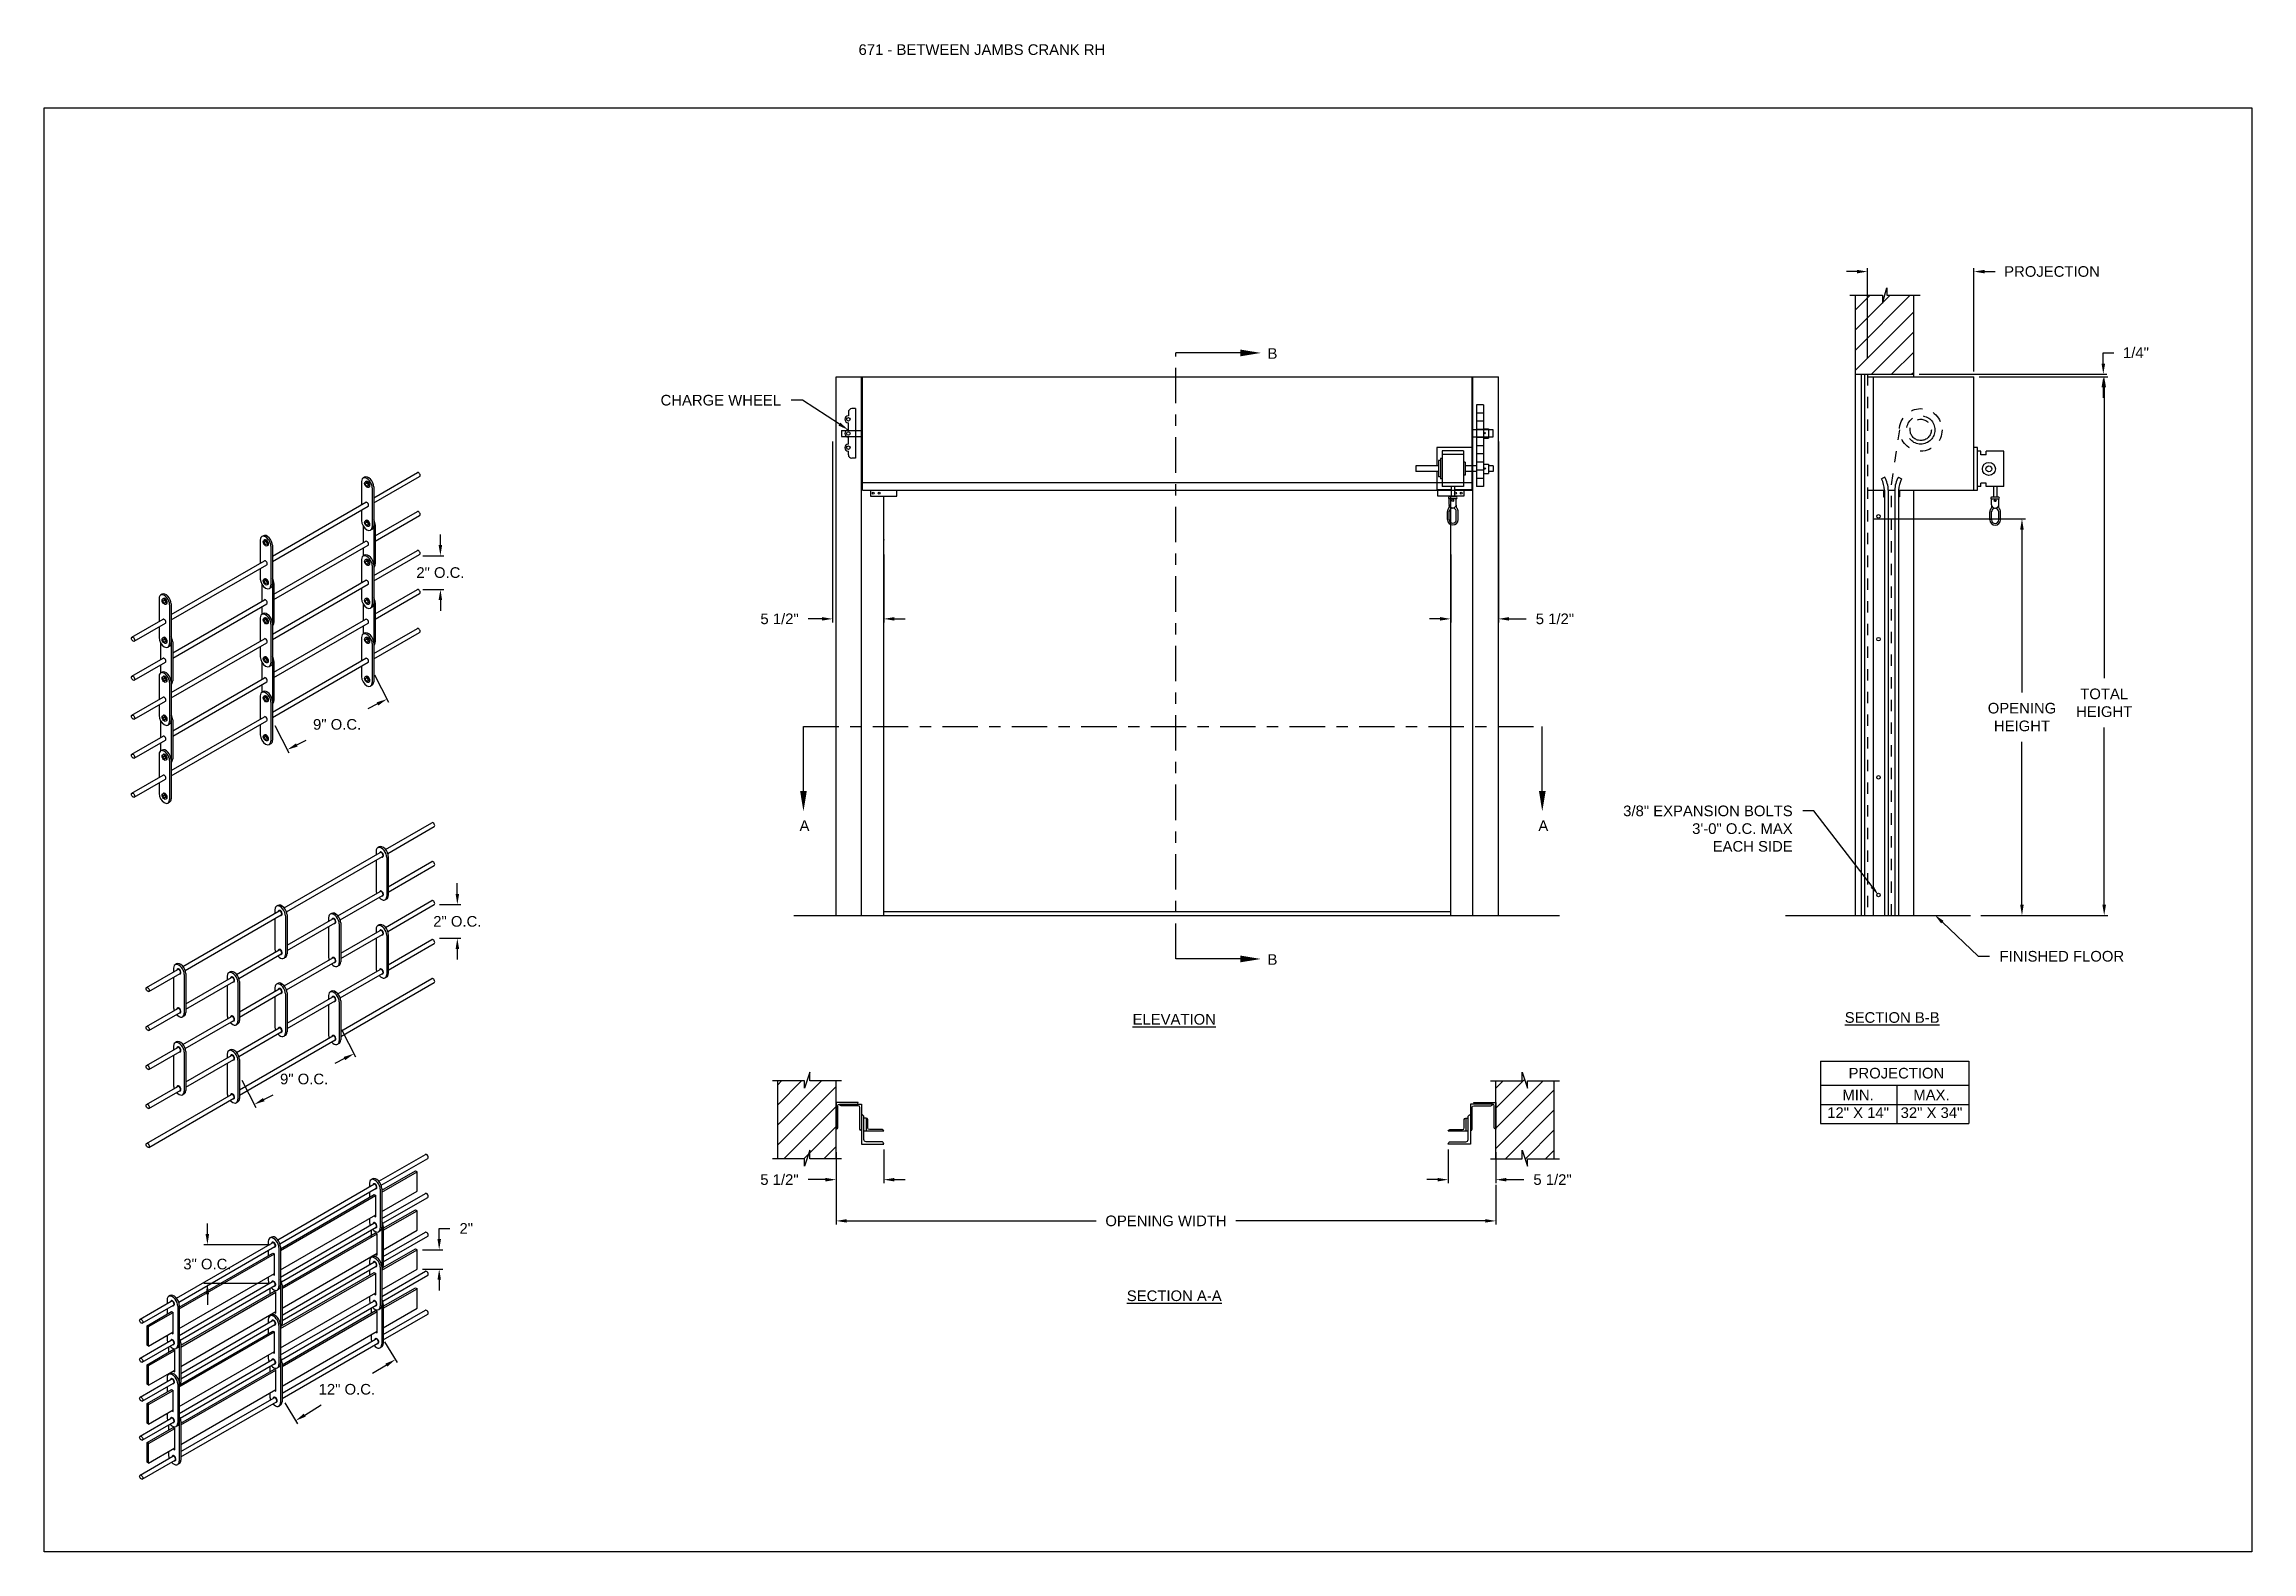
# Model space of a CAD drawing. Header units: inches. Extents: x 169.6 to 213.8, y 195 to 266.5.
# Drawn here: x 194.28 to 213.75, y 234.42 to 247.72 of the extents above; entities that cross this region are included whole.
import ezdxf
from ezdxf import colors
from ezdxf.entities.mleader import LeaderData, LeaderLine
from ezdxf.math import Vec2, Vec3

# ---------------------------------------------------------------- set-up
doc = ezdxf.new("R2010")
doc.units = ezdxf.units.IN
doc.header["$LTSCALE"] = 0.25
doc.header["$MEASUREMENT"] = 0
for name, pattern in [('CENTER', [2, 1.25, -0.25, 0.25, -0.25]), ('HIDDEN', [0.375, 0.25, -0.125]), ('HIDDEN2', [0.1875, 0.125, -0.0625])]:
    doc.linetypes.add(name, pattern=pattern)
for name, color, linetype in [('ANNOTATIONS', 1, 'Continuous'), ('CRANK RH', 7, 'Continuous'), ('DETAILS', 4, 'Continuous'), ('SECTION CUTS', 6, 'CENTER')]:
    doc.layers.add(name, color=color, linetype=linetype)
doc.styles.add('ARIAL', font='arial.ttf', dxfattribs={"height": 0.09375})
doc.styles.get("Standard").update_dxf_attribs({"font": 'romans.shx'})
doc.dimstyles.new('STANDARD$0', dxfattribs={"dimtxt": 0.09375, "dimasz": 0.09375, "dimexe": 0.03125, "dimexo": 0.046875, "dimgap": 0.09, "dimtad": 0, "dimtih": 1, "dimtoh": 1, "dimdec": 4, "dimzin": 0, "dimdsep": 46, "dimtxsty": 'ARIAL', "dimcen": 0.09, "dimadec": 0, "dimazin": 0, "dimtfac": 1, "dimtdec": 4, "dimtofl": 0, "dimtmove": 0, "dimatfit": 1, "dimfxl": 1, "dimtolj": 1, "dimtzin": 0, "dimarcsym": 0})
pattern_1 = [(45, (7.58987, -16.66831), (-0.08838835, 0.08838835), [])]

msp = doc.modelspace()

# ---------------------------------------------------------------- texts
at = {"layer": 'ANNOTATIONS', "insert": (201.46563, 247.71797), "char_height": 0.09375, "width": 6.6097632, "attachment_point": 1, "line_spacing_factor": 0.86134, "style": 'ARIAL'}
msp.add_mtext('671 - BETWEEN JAMBS CRANK RH', dxfattribs=at)
at = {"layer": 'ANNOTATIONS', "char_height": 0.09375, "attachment_point": 2, "style": 'ARIAL'}
for s, insert, width in [('{\\LELEVATION}', (204.24975, 239.16695), 3.0834986), ('{\\LSECTION B-B}', (210.58116, 239.18292), 1.3823677), ('{\\LSECTION A-A}', (204.24975, 236.72912), 1.3823677)]:
    msp.add_mtext(s, dxfattribs=dict(at, insert=insert, width=width))
for s, width, insert in [('PROJECTION ', 1.7594917, (210.61861, 238.69187)), ('MIN.\\P12" X 14" ', 0.6711642, (210.28049, 238.49988)), ('MAX.\\P32" X 34"', 0.6567117, (210.92792, 238.49988))]:
    msp.add_mtext_dynamic_manual_height_columns(s, width=width, gutter_width=1.36268, heights=[0], dxfattribs=dict(at, insert=insert))
at = {"layer": 'SECTION CUTS', "style": 'ARIAL'}
for s, p in [('B', (205.07242, 244.94469)), ('A', (200.94509, 240.78059)), ('A', (207.46104, 240.78059)), ('B', (205.07242, 239.60049))]:
    msp.add_text(s, height=0.09375, dxfattribs=at).set_placement(p)

# ---------------------------------------------------------------- blocks, each defined once
blk = doc.blocks.new('*D33')
at = {"layer": 'ANNOTATIONS', "color": 0, "lineweight": -2, "transparency": 16777216}
for p, q in [((210.411, 243.533), (211.757, 243.533)), ((211.726, 243.439), (211.726, 242.002)), ((211.726, 240.13), (211.726, 241.567)), ((211.364, 240.036), (211.757, 240.036))]:
    blk.add_line(p, q, dxfattribs=at)
at = {"layer": 'ANNOTATIONS', "color": 0, "transparency": 16777216}
for points in [[(211.71, 243.439), (211.741, 243.439), (211.726, 243.533)], [(211.71, 240.13), (211.741, 240.13), (211.726, 240.036)]]:
    blk.add_solid(points, dxfattribs=at)
at = {"layer": 'defpoints', "color": 0, "transparency": 16777216}
for p in [(210.364, 243.533), (211.726, 243.533), (211.318, 240.036)]:
    blk.add_point(p, dxfattribs=at)
at = {"layer": 'ANNOTATIONS', "color": 0, "transparency": 16777216, "insert": (211.726, 241.785), "char_height": 0.09375, "attachment_point": 5, "style": 'ARIAL'}
blk.add_mtext('\\A1;OPENING \\PHEIGHT', dxfattribs=at)
blk = doc.blocks.new('*D34')
at = {"layer": 'ANNOTATIONS', "color": 0, "lineweight": -2, "transparency": 16777216}
for p, q in [((211.349, 244.786), (212.482, 244.786)), ((212.451, 244.693), (212.451, 242.129)), ((212.451, 240.13), (212.451, 241.694)), ((211.364, 240.036), (212.482, 240.036))]:
    blk.add_line(p, q, dxfattribs=at)
at = {"layer": 'ANNOTATIONS', "color": 0, "transparency": 16777216}
for points in [[(212.435, 244.693), (212.467, 244.693), (212.451, 244.786)], [(212.435, 240.13), (212.467, 240.13), (212.451, 240.036)]]:
    blk.add_solid(points, dxfattribs=at)
at = {"layer": 'defpoints', "color": 0, "transparency": 16777216}
for p in [(211.302, 244.786), (211.318, 240.036), (212.451, 240.036)]:
    blk.add_point(p, dxfattribs=at)
at = {"layer": 'ANNOTATIONS', "color": 0, "transparency": 16777216, "insert": (212.451, 241.911), "char_height": 0.0938, "attachment_point": 5, "style": 'ARIAL'}
blk.add_mtext('\\A1;TOTAL\\PHEIGHT', dxfattribs=at)
blk = doc.blocks.new('*D35')
at = {"layer": 'ANNOTATIONS', "color": 0, "lineweight": -2, "transparency": 16777216}
for p, q in [((210.271, 245.714), (210.177, 245.714)), ((210.364, 244.948), (210.364, 245.745)), ((211.302, 244.833), (211.302, 245.745)), ((211.396, 245.714), (211.489, 245.714))]:
    blk.add_line(p, q, dxfattribs=at)
at = {"layer": 'ANNOTATIONS', "color": 0, "transparency": 16777216}
for points in [[(210.271, 245.729), (210.271, 245.698), (210.364, 245.714)], [(211.396, 245.729), (211.396, 245.698), (211.302, 245.714)]]:
    blk.add_solid(points, dxfattribs=at)
at = {"layer": 'defpoints', "color": 0, "transparency": 16777216}
for p in [(211.302, 245.714), (210.364, 244.901), (211.302, 244.786)]:
    blk.add_point(p, dxfattribs=at)
at = {"layer": 'ANNOTATIONS', "color": 0, "transparency": 16777216, "insert": (211.991, 245.714), "char_height": 0.09375, "attachment_point": 5, "style": 'ARIAL'}
blk.add_mtext('\\A1;PROJECTION', dxfattribs=at)
blk = doc.blocks.new('*D27')
at = {"layer": 'ANNOTATIONS', "color": 0, "lineweight": -2, "transparency": 16777216}
for p, q in [((201.268, 237.948), (201.268, 237.674)), ((201.688, 237.973), (201.688, 237.674)), ((201.174, 237.706), (201.021, 237.706)), ((201.782, 237.706), (201.876, 237.706))]:
    blk.add_line(p, q, dxfattribs=at)
at = {"layer": 'ANNOTATIONS', "color": 0, "transparency": 16777216}
for points in [[(201.174, 237.721), (201.174, 237.69), (201.268, 237.706)], [(201.782, 237.721), (201.782, 237.69), (201.688, 237.706)]]:
    blk.add_solid(points, dxfattribs=at)
at = {"layer": 'defpoints', "color": 0, "transparency": 16777216}
for p in [(201.268, 237.995), (201.688, 238.02), (201.268, 237.706)]:
    blk.add_point(p, dxfattribs=at)
at = {"layer": 'ANNOTATIONS', "color": 0, "transparency": 16777216, "insert": (200.768, 237.706), "char_height": 0.0938, "attachment_point": 5, "style": 'ARIAL'}
blk.add_mtext('\\A1;5 1/2"', dxfattribs=at)
blk = doc.blocks.new('*D28')
at = {"layer": 'ANNOTATIONS', "color": 0, "lineweight": -2, "transparency": 16777216}
for p, q in [((212.443, 244.902), (212.443, 244.998)), ((212.443, 244.998), (212.537, 244.998)), ((210.818, 244.809), (212.474, 244.809)), ((211.349, 244.786), (212.474, 244.786)), ((212.443, 244.693), (212.443, 244.599))]:
    blk.add_line(p, q, dxfattribs=at)
at = {"layer": 'ANNOTATIONS', "color": 0, "transparency": 16777216}
for points in [[(212.428, 244.902), (212.459, 244.902), (212.443, 244.809)], [(212.428, 244.693), (212.459, 244.693), (212.443, 244.786)]]:
    blk.add_solid(points, dxfattribs=at)
at = {"layer": 'defpoints', "color": 0, "transparency": 16777216}
for p in [(210.771, 244.809), (211.302, 244.786), (212.443, 244.809)]:
    blk.add_point(p, dxfattribs=at)
at = {"layer": 'ANNOTATIONS', "color": 0, "transparency": 16777216, "insert": (212.731, 244.998), "char_height": 0.0938, "attachment_point": 5, "style": 'ARIAL'}
blk.add_mtext('\\A1;1/4"', dxfattribs=at)
blk = doc.blocks.new('*D29')
at = {"layer": 'ANNOTATIONS', "color": 0, "lineweight": -2, "transparency": 16777216}
for p, q in [((206.666, 237.973), (206.666, 237.674)), ((207.086, 237.948), (207.086, 237.674)), ((206.572, 237.706), (206.478, 237.706)), ((207.179, 237.706), (207.333, 237.706))]:
    blk.add_line(p, q, dxfattribs=at)
at = {"layer": 'ANNOTATIONS', "color": 0, "transparency": 16777216}
for points in [[(206.572, 237.721), (206.572, 237.69), (206.666, 237.706)], [(207.179, 237.721), (207.179, 237.69), (207.086, 237.706)]]:
    blk.add_solid(points, dxfattribs=at)
at = {"layer": 'defpoints', "color": 0, "transparency": 16777216}
for p in [(206.666, 238.02), (207.086, 237.995), (207.086, 237.706)]:
    blk.add_point(p, dxfattribs=at)
at = {"layer": 'ANNOTATIONS', "color": 0, "transparency": 16777216, "insert": (207.586, 237.706), "char_height": 0.0938, "attachment_point": 5, "style": 'ARIAL'}
blk.add_mtext('\\A1;5 1/2"', dxfattribs=at)
blk = doc.blocks.new('*D30')
at = {"layer": 'ANNOTATIONS', "color": 0, "lineweight": -2, "transparency": 16777216}
for p, q in [((201.236, 244.214), (201.236, 242.62)), ((201.688, 243.218), (201.688, 242.62)), ((201.142, 242.651), (201.022, 242.651)), ((201.782, 242.651), (201.876, 242.651))]:
    blk.add_line(p, q, dxfattribs=at)
at = {"layer": 'ANNOTATIONS', "color": 0, "transparency": 16777216}
for points in [[(201.142, 242.667), (201.142, 242.636), (201.236, 242.651)], [(201.782, 242.667), (201.782, 242.636), (201.688, 242.651)]]:
    blk.add_solid(points, dxfattribs=at)
at = {"layer": 'defpoints', "color": 0, "transparency": 16777216}
for p in [(201.236, 244.26), (201.688, 243.265), (201.236, 242.651)]:
    blk.add_point(p, dxfattribs=at)
at = {"layer": 'ANNOTATIONS', "color": 0, "transparency": 16777216, "insert": (200.769, 242.651), "char_height": 0.0938, "attachment_point": 5, "style": 'ARIAL'}
blk.add_mtext('\\A1;5 1/2"', dxfattribs=at)
blk = doc.blocks.new('*D31')
at = {"layer": 'ANNOTATIONS', "color": 0, "lineweight": -2, "transparency": 16777216}
for p, q in [((207.108, 244.214), (207.108, 242.62)), ((206.688, 243.218), (206.688, 242.62)), ((206.594, 242.651), (206.501, 242.651)), ((207.202, 242.651), (207.354, 242.651))]:
    blk.add_line(p, q, dxfattribs=at)
at = {"layer": 'ANNOTATIONS', "color": 0, "transparency": 16777216}
for points in [[(206.594, 242.667), (206.594, 242.636), (206.688, 242.651)], [(207.202, 242.667), (207.202, 242.636), (207.108, 242.651)]]:
    blk.add_solid(points, dxfattribs=at)
at = {"layer": 'defpoints', "color": 0, "transparency": 16777216}
for p in [(207.108, 244.26), (206.688, 243.265), (207.108, 242.651)]:
    blk.add_point(p, dxfattribs=at)
at = {"layer": 'ANNOTATIONS', "color": 0, "transparency": 16777216, "insert": (207.607, 242.651), "char_height": 0.0938, "attachment_point": 5, "style": 'ARIAL'}
blk.add_mtext('\\A1;5 1/2"', dxfattribs=at)
blk = doc.blocks.new('*D32')
at = {"layer": 'ANNOTATIONS', "color": 0, "lineweight": -2, "transparency": 16777216}
for p, q in [((201.268, 237.803), (201.268, 237.311)), ((207.086, 237.659), (207.086, 237.311)), ((201.362, 237.342), (203.561, 237.342)), ((206.992, 237.342), (204.793, 237.342))]:
    blk.add_line(p, q, dxfattribs=at)
at = {"layer": 'ANNOTATIONS', "color": 0, "transparency": 16777216}
for points in [[(201.362, 237.358), (201.362, 237.327), (201.268, 237.342)], [(206.992, 237.358), (206.992, 237.327), (207.086, 237.342)]]:
    blk.add_solid(points, dxfattribs=at)
at = {"layer": 'defpoints', "color": 0, "transparency": 16777216}
for p in [(201.268, 237.85), (207.086, 237.706), (207.086, 237.342)]:
    blk.add_point(p, dxfattribs=at)
at = {"layer": 'ANNOTATIONS', "color": 0, "transparency": 16777216, "insert": (204.177, 237.342), "char_height": 0.09375, "attachment_point": 5, "style": 'ARIAL'}
blk.add_mtext('\\A1;OPENING WIDTH', dxfattribs=at)
blk = doc.blocks.new('*D128')
at = {"layer": 'ANNOTATIONS', "color": 0, "lineweight": -2, "transparency": 16777216}
for p, q in [((197.198, 242.158), (197.321, 241.916)), ((197.223, 241.901), (197.139, 241.859)), ((196.318, 241.711), (196.441, 241.469)), ((196.511, 241.539), (196.594, 241.582))]:
    blk.add_line(p, q, dxfattribs=at)
at = {"layer": 'ANNOTATIONS', "color": 0, "transparency": 16777216}
for points in [[(197.216, 241.915), (197.23, 241.887), (197.307, 241.944)], [(196.504, 241.553), (196.518, 241.525), (196.427, 241.497)]]:
    blk.add_solid(points, dxfattribs=at)
at = {"layer": 'defpoints', "color": 0, "transparency": 16777216}
for p in [(197.176, 242.2), (197.307, 241.944), (196.297, 241.753)]:
    blk.add_point(p, dxfattribs=at)
at = {"layer": 'ANNOTATIONS', "color": 0, "transparency": 16777216, "insert": (196.867, 241.72), "char_height": 0.09375, "attachment_point": 5, "style": 'ARIAL'}
blk.add_mtext('\\A1;9" O.C.', dxfattribs=at)
blk = doc.blocks.new('*D129')
at = {"layer": 'ANNOTATIONS', "color": 0, "lineweight": -2, "transparency": 16777216}
for p, q in [((197.778, 243.302), (197.778, 243.396)), ((197.622, 243.208), (197.809, 243.208)), ((197.622, 242.911), (197.809, 242.911)), ((197.778, 242.817), (197.778, 242.723))]:
    blk.add_line(p, q, dxfattribs=at)
at = {"layer": 'ANNOTATIONS', "color": 0, "transparency": 16777216}
for points in [[(197.762, 243.302), (197.793, 243.302), (197.778, 243.208)], [(197.762, 242.817), (197.793, 242.817), (197.778, 242.911)]]:
    blk.add_solid(points, dxfattribs=at)
at = {"layer": 'defpoints', "color": 0, "transparency": 16777216}
for p in [(197.575, 243.208), (197.778, 243.208), (197.575, 242.911)]:
    blk.add_point(p, dxfattribs=at)
at = {"layer": 'ANNOTATIONS', "color": 0, "transparency": 16777216, "insert": (197.778, 243.059), "char_height": 0.09375, "attachment_point": 5, "style": 'ARIAL'}
blk.add_mtext('\\A1;2" O.C.', dxfattribs=at)
blk = doc.blocks.new('*D130')
at = {"layer": 'ANNOTATIONS', "color": 0, "lineweight": -2, "transparency": 16777216}
for p, q in [((196.907, 239.031), (197.03, 238.789)), ((196.932, 238.774), (196.848, 238.731)), ((196.027, 238.584), (196.15, 238.342)), ((196.22, 238.412), (196.303, 238.454))]:
    blk.add_line(p, q, dxfattribs=at)
at = {"layer": 'ANNOTATIONS', "color": 0, "transparency": 16777216}
for points in [[(196.925, 238.788), (196.939, 238.76), (197.016, 238.817)], [(196.213, 238.426), (196.227, 238.398), (196.136, 238.369)]]:
    blk.add_solid(points, dxfattribs=at)
at = {"layer": 'defpoints', "color": 0, "transparency": 16777216}
for p in [(196.885, 239.073), (197.016, 238.817), (196.006, 238.626)]:
    blk.add_point(p, dxfattribs=at)
at = {"layer": 'ANNOTATIONS', "color": 0, "transparency": 16777216, "insert": (196.576, 238.593), "char_height": 0.09375, "attachment_point": 5, "style": 'ARIAL'}
blk.add_mtext('\\A1;9" O.C.', dxfattribs=at)
blk = doc.blocks.new('*D131')
at = {"layer": 'ANNOTATIONS', "color": 0, "lineweight": -2, "transparency": 16777216}
for p, q in [((197.927, 240.226), (197.927, 240.32)), ((197.771, 240.132), (197.958, 240.132)), ((197.771, 239.835), (197.958, 239.835)), ((197.927, 239.741), (197.927, 239.647))]:
    blk.add_line(p, q, dxfattribs=at)
at = {"layer": 'ANNOTATIONS', "color": 0, "transparency": 16777216}
for points in [[(197.912, 240.226), (197.943, 240.226), (197.927, 240.132)], [(197.912, 239.741), (197.943, 239.741), (197.927, 239.835)]]:
    blk.add_solid(points, dxfattribs=at)
at = {"layer": 'defpoints', "color": 0, "transparency": 16777216}
for p in [(197.724, 240.132), (197.927, 240.132), (197.724, 239.835)]:
    blk.add_point(p, dxfattribs=at)
at = {"layer": 'ANNOTATIONS', "color": 0, "transparency": 16777216, "insert": (197.927, 239.983), "char_height": 0.09375, "attachment_point": 5, "style": 'ARIAL'}
blk.add_mtext('\\A1;2" O.C.', dxfattribs=at)
blk = doc.blocks.new('*D132')
at = {"layer": 'ANNOTATIONS', "color": 0, "lineweight": -2, "transparency": 16777216}
for p, q in [((197.285, 236.276), (197.398, 236.093)), ((197.301, 236.071), (197.179, 235.996)), ((196.406, 235.737), (196.518, 235.554)), ((196.582, 235.63), (196.727, 235.719))]:
    blk.add_line(p, q, dxfattribs=at)
at = {"layer": 'ANNOTATIONS', "color": 0, "transparency": 16777216}
for points in [[(197.293, 236.084), (197.309, 236.057), (197.381, 236.12)], [(196.573, 235.643), (196.59, 235.616), (196.502, 235.581)]]:
    blk.add_solid(points, dxfattribs=at)
at = {"layer": 'defpoints', "color": 0, "transparency": 16777216}
for p in [(197.261, 236.316), (197.381, 236.12), (196.381, 235.777)]:
    blk.add_point(p, dxfattribs=at)
at = {"layer": 'ANNOTATIONS', "color": 0, "transparency": 16777216, "insert": (196.953, 235.857), "char_height": 0.09375, "attachment_point": 5, "style": 'ARIAL'}
blk.add_mtext('\\A1;12" O.C.', dxfattribs=at)
blk = doc.blocks.new('*D133')
at = {"layer": 'ANNOTATIONS', "color": 0, "lineweight": -2, "transparency": 16777216}
for p, q in [((197.767, 237.182), (197.767, 237.276)), ((197.767, 237.276), (197.861, 237.276)), ((197.619, 237.088), (197.798, 237.088)), ((197.619, 236.916), (197.798, 236.916)), ((197.767, 236.823), (197.767, 236.729))]:
    blk.add_line(p, q, dxfattribs=at)
at = {"layer": 'ANNOTATIONS', "color": 0, "transparency": 16777216}
for points in [[(197.752, 237.182), (197.783, 237.182), (197.767, 237.088)], [(197.752, 236.823), (197.783, 236.823), (197.767, 236.916)]]:
    blk.add_solid(points, dxfattribs=at)
at = {"layer": 'defpoints', "color": 0, "transparency": 16777216}
for p in [(197.572, 237.088), (197.767, 237.088), (197.572, 236.916)]:
    blk.add_point(p, dxfattribs=at)
at = {"layer": 'ANNOTATIONS', "color": 0, "transparency": 16777216, "insert": (198.006, 237.276), "char_height": 0.0938, "attachment_point": 5, "style": 'ARIAL'}
blk.add_mtext('\\A1;2"', dxfattribs=at)
blk = doc.blocks.new('*D134')
at = {"layer": 'ANNOTATIONS', "color": 0, "lineweight": -2, "transparency": 16777216}
for p, q in [((195.723, 237.226), (195.723, 237.32)), ((196.277, 237.132), (195.691, 237.132)), ((196.277, 236.789), (195.691, 236.789)), ((195.723, 236.695), (195.723, 236.601))]:
    blk.add_line(p, q, dxfattribs=at)
at = {"layer": 'ANNOTATIONS', "color": 0, "transparency": 16777216}
for points in [[(195.707, 237.226), (195.738, 237.226), (195.723, 237.132)], [(195.707, 236.695), (195.738, 236.695), (195.723, 236.789)]]:
    blk.add_solid(points, dxfattribs=at)
at = {"layer": 'defpoints', "color": 0, "transparency": 16777216}
for p in [(196.324, 237.132), (195.723, 236.789), (196.324, 236.789)]:
    blk.add_point(p, dxfattribs=at)
at = {"layer": 'ANNOTATIONS', "color": 0, "transparency": 16777216, "insert": (195.723, 236.961), "char_height": 0.09375, "attachment_point": 5, "style": 'ARIAL'}
blk.add_mtext('\\A1;3" O.C.', dxfattribs=at)

# ---------------------------------------------------------------- dimensions: what is measured, and where the dimension line sits
at = {"layer": 'ANNOTATIONS'}
for base, p1, p2, text, picture, middle in [((211.30198, 245.71363), (210.36448, 244.90146), (211.30198, 244.78641), 'PROJECTION', '*D35', (211.99109, 245.71363)), ((207.1082, 242.65121), (206.68813, 243.26459), (207.1082, 244.26046), '5 1/2"', '*D31', (207.60699, 242.65121)), ((207.0857, 237.70565), (206.66563, 238.02007), (207.0857, 237.99494), '5 1/2"', '*D29', (207.5857, 237.70565)), ((207.0857, 237.3422), (201.26806, 237.85031), (207.0857, 237.70565), 'OPENING WIDTH', '*D32', (204.17688, 237.3422))]:
    dim = msp.add_linear_dim(base=base, p1=p1, p2=p2, text=text, dimstyle='STANDARD$0', dxfattribs=at)
    dim.commit()
    dim.dimension.update_dxf_attribs({"geometry": picture, "text_midpoint": middle, "dimtype": 160})
for base, p1, p2, angle, text, picture, middle, dimtype in [((212.44323, 244.80863), (211.30198, 244.78641), (210.77073, 244.80863), 90, '1/4"', '*D28', (212.73106, 244.99792), 160), ((212.45104, 240.03641), (211.30198, 244.78641), (211.3176, 240.03641), 90, 'TOTAL\\PHEIGHT', '*D34', (212.45104, 241.91141), 160), ((201.2357, 242.65121), (201.68813, 243.26459), (201.2357, 244.26046), 180, '5 1/2"', '*D30', (200.76927, 242.65121), 160), ((201.26806, 237.70565), (201.68813, 238.02007), (201.26806, 237.99494), 180, '5 1/2"', '*D27', (200.76806, 237.70565), 160), ((197.38118, 236.11963), (196.3813, 235.77695), (197.26091, 236.31592), 31.49751, '12" O.C.', '*D132', (196.95303, 235.85728), 161)]:
    dim = msp.add_linear_dim(base=base, p1=p1, p2=p2, angle=angle, text=text, dimstyle='STANDARD$0', dxfattribs=at)
    dim.commit()
    dim.dimension.update_dxf_attribs({"geometry": picture, "text_midpoint": middle, "dimtype": dimtype})
for base, p1, p2, text, picture, middle in [((197.77777, 243.20804), (197.57463, 242.9108), (197.57463, 243.20804), '2" O.C.', '*D129', (197.77777, 243.05942)), ((211.72555, 243.53305), (211.3176, 240.03641), (210.36448, 243.53305), 'OPENING \\PHEIGHT', '*D33', (211.72555, 241.78473)), ((197.9272, 240.1321), (197.72407, 239.83486), (197.72407, 240.1321), '2" O.C.', '*D131', (197.9272, 239.98348)), ((195.72267, 236.78863), (196.32413, 237.13238), (196.32413, 236.78863), '3" O.C.', '*D134', (195.72267, 236.96051))]:
    dim = msp.add_linear_dim(base=base, p1=p1, p2=p2, angle=90, text=text, dimstyle='STANDARD$0', dxfattribs=at)
    dim.commit()
    dim.dimension.update_dxf_attribs({"geometry": picture, "text_midpoint": middle})
for p1, p2, distance, text, picture, middle in [((196.29672, 241.75298), (197.17633, 242.20008), -0.28764, '9" O.C.', '*D128', (196.86685, 241.72012)), ((196.00571, 238.62586), (196.88532, 239.07295), -0.28764, '9" O.C.', '*D130', (196.57585, 238.59299)), ((197.57238, 236.91631), (197.57238, 237.08849), -0.19474, '2"', '*D133', (198.00555, 237.27599))]:
    dim = msp.add_aligned_dim(p1=p1, p2=p2, distance=distance, text=text, dimstyle='STANDARD$0', dxfattribs=at)
    dim.commit()
    dim.dimension.update_dxf_attribs({"geometry": picture, "text_midpoint": middle})

# ---------------------------------------------------------------- hatches: boundary and pattern name
at = {"layer": 'CRANK RH', "linetype": 'Continuous'}
h = msp.add_hatch(dxfattribs=at)
h.set_pattern_fill('ANSI31', color=256, style=0)
h.set_pattern_definition([(45, (8.14122, -16.66831), (-0.08838835, 0.08838835), [])])
h.paths.add_polyline_path([(210.77073, 244.76984), (210.77073, 245.50443), (210.53423, 245.50443), (210.53423, 245.56909), (210.49582, 245.43573), (210.49582, 245.50443), (210.2551, 245.50443), (210.2551, 244.95413)])
h.paths.add_polyline_path([(210.2551, 244.95413), (210.2551, 244.80863), (210.77073, 244.80863), (210.77073, 244.75607), (210.77073, 244.76984)])
at = {"layer": 'CRANK RH'}
h = msp.add_hatch(dxfattribs=at)
h.set_pattern_fill('ANSI31', color=256, style=0)
h.set_pattern_definition(pattern_1)
h.paths.add_polyline_path([(200.98964, 238.51277), (200.98964, 238.57687), (200.75243, 238.57687), (200.75243, 237.88937), (200.98964, 237.88937), (200.98964, 237.82527), (201.03654, 237.96734), (201.03654, 237.88937), (201.26806, 237.88937), (201.26806, 238.57687), (201.03654, 238.57687), (201.03654, 238.65484)])
h = msp.add_hatch(dxfattribs=at)
h.set_pattern_fill('ANSI31', color=256, style=0)
h.set_pattern_definition(pattern_1)
h.paths.add_polyline_path([(207.36412, 238.51277), (207.36412, 238.57687), (207.60132, 238.57687), (207.60132, 237.88937), (207.36412, 237.88937), (207.36412, 237.82527), (207.31722, 237.96734), (207.31722, 237.88937), (207.0857, 237.88937), (207.0857, 238.57687), (207.31722, 238.57687), (207.31722, 238.65484)])

# ---------------------------------------------------------------- linework, layer by layer
at = {"layer": 'ANNOTATIONS'}
for p, q in [((209.94992, 238.75131), (209.94992, 238.19993)), ((209.94992, 238.75131), (211.25769, 238.75131)), ((211.25769, 238.75131), (211.25769, 238.19993)), ((209.94992, 238.53983), (211.25769, 238.53983)), ((210.62277, 238.53983), (210.62277, 238.19993)), ((209.94992, 238.36988), (211.25769, 238.36988)), ((209.94992, 238.19993), (211.25769, 238.19993))]:
    msp.add_line(p, q, dxfattribs=at)
at = {"layer": 'CRANK RH', "linetype": 'Continuous'}
for p, q in [((210.49582, 245.43573), (210.53423, 245.56909)), ((210.53423, 245.56909), (210.53423, 245.50443)), ((210.20871, 245.50443), (210.49582, 245.50443)), ((210.2551, 245.50443), (210.2551, 240.03641)), ((210.49582, 245.50443), (210.49582, 245.43573)), ((210.53423, 245.50443), (210.82942, 245.50443)), ((210.77073, 244.78641), (210.77073, 245.50443)), ((201.26806, 240.03641), (201.26806, 244.78641)), ((201.26806, 244.78641), (207.1082, 244.78641)), ((201.49275, 240.03641), (201.49275, 244.78641)), ((201.50063, 243.78641), (201.50063, 244.78641)), ((206.87563, 243.78641), (206.87563, 244.78641)), ((206.88351, 240.03641), (206.88351, 244.78641)), ((207.1082, 240.03641), (207.1082, 244.78641)), ((210.2551, 244.80863), (210.77073, 244.80863)), ((210.309, 244.80863), (210.309, 240.03641)), ((210.3367, 244.80863), (210.3367, 240.03641)), ((210.36448, 244.78641), (211.30198, 244.78641)), ((210.41725, 243.78641), (210.41725, 244.78641)), ((211.30198, 243.78641), (211.30198, 244.78641)), ((201.37563, 244.47391), (201.37563, 244.44266)), ((201.37563, 244.31766), (201.37563, 244.38016)), ((201.43813, 244.50516), (201.40688, 244.50516)), ((201.43813, 244.50516), (201.43813, 244.06766)), ((201.37563, 244.19266), (201.37563, 244.25516)), ((206.56543, 244.16352), (206.56543, 244.00197)), ((207.06313, 244.31766), (206.87563, 244.31766)), ((206.87563, 244.25516), (207.06313, 244.25516)), ((206.87793, 244.16352), (206.87793, 244.00197)), ((207.06313, 244.25516), (207.06313, 244.31766)), ((211.33323, 243.78641), (211.33323, 244.16141)), ((201.37563, 244.09891), (201.37563, 244.13016)), ((201.43813, 244.06766), (201.40688, 244.06766)), ((206.58105, 244.04884), (206.58105, 243.9032)), ((206.59668, 244.06447), (206.59668, 243.88757)), ((206.6123, 244.13227), (206.6123, 243.81977)), ((206.7998, 244.13227), (206.7998, 243.81977)), ((206.81543, 244.03322), (206.81543, 243.91882)), ((211.36448, 244.09891), (211.36448, 244.13016)), ((211.41135, 244.09891), (211.41135, 244.13016)), ((211.56733, 243.81766), (211.56733, 244.13016)), ((206.87563, 243.85222), (201.50063, 243.85222)), ((201.50063, 243.78641), (206.87563, 243.78641)), ((201.57127, 243.78641), (201.57127, 243.73399)), ((201.80207, 243.73399), (201.80207, 243.78641)), ((206.56543, 243.95007), (206.56543, 243.78852)), ((206.57418, 243.73399), (206.57418, 243.78641)), ((206.69043, 243.81977), (206.69043, 243.72602)), ((206.72168, 243.81977), (206.72168, 243.72602)), ((206.80499, 243.78641), (206.80499, 243.73399)), ((206.87793, 243.95007), (206.87793, 243.78852)), ((210.36448, 243.78641), (210.51291, 243.78641)), ((210.41481, 243.78641), (210.41481, 240.03641)), ((210.515, 243.902), (210.48609, 243.88502)), ((210.5051, 243.78641), (210.5051, 243.72791)), ((210.51291, 243.78641), (210.51291, 240.03641)), ((210.54644, 243.78641), (210.60439, 243.78641)), ((210.54644, 243.78641), (210.54644, 240.03641)), ((210.60439, 243.78641), (210.60439, 240.03641)), ((210.63583, 243.902), (210.66474, 243.88502)), ((210.63791, 243.78641), (211.30198, 243.78641)), ((210.63791, 243.78641), (210.63791, 240.03641)), ((210.64573, 243.78641), (210.64573, 243.72791)), ((210.77073, 240.03641), (210.77073, 243.78641)), ((211.36448, 243.81766), (211.36448, 243.84891)), ((211.41135, 243.81766), (211.41135, 243.84891)), ((211.47372, 243.81766), (211.47372, 243.72391)), ((211.50497, 243.81766), (211.50497, 243.72391)), ((201.57127, 243.73399), (201.80207, 243.73399)), ((201.68813, 240.03641), (201.68813, 243.73399)), ((206.80499, 243.73399), (206.57418, 243.73399)), ((206.65919, 243.52647), (206.65918, 243.59753)), ((206.7373, 243.7104), (206.6748, 243.71039)), ((206.6748, 243.66003), (206.6748, 243.7104)), ((206.67481, 243.52647), (206.67481, 243.59753)), ((206.68813, 240.03641), (206.68813, 243.73399)), ((206.7373, 243.66003), (206.7373, 243.7104)), ((206.75294, 243.52647), (206.75293, 243.59754)), ((210.5051, 243.72791), (210.51291, 243.72791)), ((210.64573, 243.72791), (210.63791, 243.72791)), ((211.44248, 243.52436), (211.44247, 243.59542)), ((211.52059, 243.70829), (211.45809, 243.70829)), ((211.45809, 243.65792), (211.45809, 243.70829)), ((211.4581, 243.52436), (211.4581, 243.59542)), ((211.52059, 243.65793), (211.52059, 243.70829)), ((211.53623, 243.52437), (211.53622, 243.59543)), ((209.6395, 240.03641), (211.27073, 240.03641)), ((200.98964, 238.57687), (200.70556, 238.57687)), ((201.03654, 238.65484), (200.98964, 238.51277)), ((200.98964, 238.51277), (200.98964, 238.57687)), ((201.03654, 238.57687), (201.03654, 238.65484)), ((201.31493, 238.57687), (201.03654, 238.57687)), ((207.03882, 238.57687), (207.31722, 238.57687)), ((207.31722, 238.57687), (207.31722, 238.65484)), ((207.31722, 238.65484), (207.36412, 238.51277)), ((207.36412, 238.51277), (207.36412, 238.57687)), ((207.36412, 238.57687), (207.6482, 238.57687)), ((201.49275, 238.37176), (201.49275, 238.02007)), ((206.86101, 238.37176), (206.86101, 238.02007)), ((201.49275, 238.1373), (201.49275, 238.1373)), ((201.53182, 238.24963), (201.51229, 238.24963)), ((201.68813, 238.1324), (201.51229, 238.1324)), ((201.68813, 238.1324), (201.68813, 238.1324)), ((206.66563, 238.1324), (206.66563, 238.1324)), ((206.82193, 238.24963), (206.84147, 238.24963)), ((206.86101, 238.1373), (206.86101, 238.1373)), ((201.03654, 237.96734), (200.98964, 237.82527)), ((201.03654, 237.88937), (201.03654, 237.96734)), ((207.31722, 237.88937), (207.31722, 237.96734)), ((207.31722, 237.96734), (207.36412, 237.82527)), ((200.98964, 237.88937), (200.70556, 237.88937)), ((200.98964, 237.82527), (200.98964, 237.88937)), ((201.31493, 237.88937), (201.03654, 237.88937)), ((207.03882, 237.88937), (207.31722, 237.88937)), ((207.36412, 237.88937), (207.6482, 237.88937)), ((207.36412, 237.82527), (207.36412, 237.88937))]:
    msp.add_line(p, q, dxfattribs=at)
at = {"layer": 'CRANK RH', "linetype": 'HIDDEN2'}
msp.add_line((210.36448, 244.80863), (210.36448, 240.03641), dxfattribs=at)
at = {"layer": 'CRANK RH'}
for p, q in [((206.97707, 244.53739), (206.91488, 244.53739)), ((206.91488, 244.53739), (206.91488, 243.81739)), ((206.97707, 244.46539), (206.91488, 244.46539)), ((206.97707, 244.39339), (206.91488, 244.39339)), ((206.97707, 244.53739), (206.97707, 243.81739)), ((201.31543, 244.31236), (201.50063, 244.31236)), ((201.31543, 244.31236), (201.31543, 244.26046)), ((201.31543, 244.26046), (201.50063, 244.26046)), ((206.87793, 244.16352), (206.56543, 244.16352)), ((206.97707, 244.32139), (206.91488, 244.32139)), ((206.97707, 244.24939), (206.91488, 244.24939)), ((206.97707, 244.17739), (206.91488, 244.17739)), ((206.97707, 244.32783), (207.02078, 244.32783)), ((206.97707, 244.245), (207.02078, 244.245)), ((207.02078, 244.32783), (207.02078, 244.245)), ((211.33323, 244.16141), (211.30198, 244.16141)), ((206.58105, 244.00197), (206.38022, 244.00197)), ((206.38022, 244.00197), (206.38022, 243.95007)), ((206.59668, 244.04884), (206.58105, 244.04884)), ((206.6123, 244.06447), (206.59668, 244.06447)), ((206.7998, 244.13227), (206.6123, 244.13227)), ((206.7998, 244.10102), (206.6123, 244.10102)), ((206.81543, 244.03322), (206.7998, 244.03322)), ((206.91488, 244.00197), (206.81543, 244.00197)), ((206.97707, 244.10539), (206.91488, 244.10539)), ((206.97707, 244.03339), (206.91488, 244.03339)), ((206.97707, 243.96139), (206.91488, 243.96139)), ((206.97707, 244.01533), (207.02078, 244.01533)), ((207.02078, 244.01533), (207.02078, 243.9325)), ((207.06313, 244.00197), (207.02078, 244.00197)), ((207.06313, 244.00197), (207.06313, 243.95007)), ((211.36448, 244.13016), (211.33323, 244.13016)), ((211.41135, 244.09891), (211.36448, 244.09891)), ((211.56733, 244.13016), (211.41135, 244.13016)), ((206.58105, 243.95007), (206.38022, 243.95007)), ((206.69043, 243.78852), (206.56543, 243.78852)), ((206.59668, 243.9032), (206.58105, 243.9032)), ((206.6123, 243.88757), (206.59668, 243.88757)), ((206.7998, 243.85102), (206.6123, 243.85102)), ((206.7998, 243.81977), (206.6123, 243.81977)), ((206.87793, 243.78852), (206.72168, 243.78852)), ((206.81543, 243.91882), (206.7998, 243.91882)), ((206.91488, 243.95007), (206.81543, 243.95007)), ((206.97707, 243.88939), (206.91488, 243.88939)), ((206.97707, 243.81739), (206.91488, 243.81739)), ((206.97707, 243.9325), (207.02078, 243.9325)), ((207.06313, 243.95007), (207.02078, 243.95007)), ((211.36448, 243.81766), (211.33323, 243.81766)), ((211.41135, 243.84891), (211.36448, 243.84891)), ((211.56733, 243.81766), (211.41135, 243.81766)), ((206.7373, 243.72602), (206.6748, 243.72602)), ((206.73731, 243.52647), (206.73731, 243.59753)), ((211.52059, 243.72392), (211.45809, 243.72391)), ((211.5206, 243.52437), (211.5206, 243.59543)), ((206.68813, 240.06766), (201.68813, 240.06766)), ((200.89514, 240.03641), (207.64729, 240.03641)), ((200.75243, 237.88937), (200.75243, 238.57687)), ((201.26806, 237.88937), (201.26806, 238.57687)), ((207.0857, 237.88937), (207.0857, 238.57687)), ((207.60132, 237.88937), (207.60132, 238.57687))]:
    msp.add_line(p, q, dxfattribs=at)
at = {"layer": 'CRANK RH', "linetype": 'HIDDEN'}
for p, q in [((210.57541, 243.8343), (210.64837, 244.31781)), ((210.57541, 240.03641), (210.57541, 243.8343))]:
    msp.add_line(p, q, dxfattribs=at)
at = {"layer": 'CRANK RH', "linetype": 'ByBlock'}
msp.add_line((211.30198, 243.78641), (211.33323, 243.78641), dxfattribs=at)
at = {"layer": 'CRANK RH'}
for points in [[(206.98555, 244.28875), (206.98701, 244.29128), (206.98994, 244.29128), (206.9914, 244.28875), (206.98994, 244.28621), (206.98701, 244.28621)], [(206.98555, 243.97625), (206.98701, 243.97878), (206.98994, 243.97878), (206.9914, 243.97625), (206.98994, 243.97371), (206.98701, 243.97371)]]:
    msp.add_lwpolyline(points, close=True, dxfattribs=at)
at = {"layer": 'CRANK RH', "linetype": 'Continuous'}
for points in [[(201.44879, 238.37176, 0.41421356), (201.46344, 238.38641), (201.26806, 238.38641), (201.26806, 238.15195, 0.41421356), (201.28271, 238.16661), (201.28271, 238.35711, -0.41421356), (201.29737, 238.37176)], [(201.49275, 238.1373, -0.41421356), (201.47809, 238.15195), (201.47809, 238.34245, 0.41421356), (201.46344, 238.35711), (201.31202, 238.35711, -0.41421356), (201.29737, 238.37176), (201.49275, 238.37176)], [(206.86101, 238.1373, 0.41421356), (206.87566, 238.15195), (206.87566, 238.34245, -0.41421356), (206.89032, 238.35711), (207.04174, 238.35711, 0.41421356), (207.05639, 238.37176), (206.86101, 238.37176)], [(206.90497, 238.37176, -0.41421356), (206.89032, 238.38641), (207.0857, 238.38641), (207.0857, 238.15195, -0.41421356), (207.07105, 238.16661), (207.07105, 238.35711, 0.41421356), (207.05639, 238.37176)], [(201.49275, 238.02007), (201.68813, 238.02007, 0.41421356), (201.66859, 238.03961), (201.53182, 238.03961, -0.41421356), (201.51229, 238.05915), (201.51229, 238.25881, 0.41421356), (201.49275, 238.27835)], [(201.68813, 238.1324, 0.41421356), (201.67348, 238.14705), (201.56113, 238.14705, -0.41421356), (201.54648, 238.16171), (201.54648, 238.23498, 0.41421356), (201.53182, 238.24963), (201.53182, 238.1324)], [(206.86101, 238.02007), (206.66563, 238.02007, -0.41421356), (206.68517, 238.03961), (206.82193, 238.03961, 0.41421356), (206.84147, 238.05915), (206.84147, 238.25881, -0.41421356), (206.86101, 238.27835)], [(206.84147, 238.1324), (206.66563, 238.1324, -0.41421356), (206.68028, 238.14705), (206.79263, 238.14705, 0.41421356), (206.80728, 238.16171), (206.80728, 238.23498, -0.41421356), (206.82193, 238.24963), (206.82193, 238.1324)]]:
    msp.add_lwpolyline(points, format="xyb", dxfattribs=at)
at = {"layer": 'CRANK RH'}
for centre, radius in [((201.37563, 244.41141), 0.01562), ((201.37563, 244.28641), 0.01562), ((201.37563, 244.16141), 0.01562), ((206.98847, 244.28875), 0.0057), ((206.98847, 243.97625), 0.0057)]:
    msp.add_circle(centre, radius, dxfattribs=at)
at = {"layer": 'CRANK RH', "linetype": 'HIDDEN'}
msp.add_circle((210.83323, 244.31766), 0.1875, dxfattribs=at)
at = {"layer": 'CRANK RH', "linetype": 'CENTER'}
for radius in [0.125, 0.09375]:
    msp.add_circle((210.83323, 244.31766), radius, dxfattribs=at)
at = {"layer": 'CRANK RH', "linetype": 'Continuous'}
for centre, radius in [((211.43419, 243.97391), 0.0572), ((211.43419, 243.97391), 0.02595), ((201.59532, 243.7602), 0.00781), ((201.6465, 243.7602), 0.00781), ((206.72976, 243.7602), 0.00781), ((206.78094, 243.7602), 0.00781), ((206.70605, 243.69477), 0.00781), ((210.46045, 243.55592), 0.01562), ((211.48934, 243.69266), 0.00781), ((210.46045, 242.47191), 0.01562), ((210.46045, 241.25316), 0.01562), ((210.46045, 240.21561), 0.01562)]:
    msp.add_circle(centre, radius, dxfattribs=at)
for centre, radius, start, end in [((201.37563, 244.41141), 0.03125, 90, 270), ((201.40688, 244.47391), 0.03125, 90, 180), ((201.37563, 244.28641), 0.03125, 90, 270), ((201.37563, 244.16141), 0.03125, 90, 270), ((201.40688, 244.09891), 0.03125, 180, 270), ((210.31827, 243.78641), 0.19465, 0, 30.436314), ((210.31827, 243.78641), 0.22817, 0, 30.436314), ((210.83256, 243.78641), 0.22817, 149.563686, 180), ((210.83256, 243.78641), 0.19465, 149.563686, 180)]:
    msp.add_arc(centre, radius, start, end, dxfattribs=at)
at = {"layer": 'CRANK RH'}
for centre, radius, start, end in [((206.70606, 243.59753), 0.04687, 141.321323, 180.003511), ((206.6748, 243.71821), 0.00781, 90.003511, 270.003511), ((206.64507, 243.64636), 0.03125, 321.321323, 12.639136), ((206.70605, 243.66003), 0.03125, 180.003511, 0.003511), ((206.70606, 243.59753), 0.03125, 0.003511, 180.003511), ((206.76704, 243.64636), 0.03125, 167.367885, 218.685698), ((206.7373, 243.71821), 0.00781, 270.003511, 90.003511), ((206.70606, 243.59753), 0.04687, 0.003511, 38.685698), ((211.48935, 243.59543), 0.04688, 141.321323, 180.003511), ((211.45809, 243.7161), 0.00781, 90.003511, 270.003511), ((211.42836, 243.64425), 0.03125, 321.321323, 12.639136), ((211.48934, 243.65793), 0.03125, 180.003511, 0.003511), ((211.48935, 243.59543), 0.03125, 0.003511, 180.003511), ((211.55033, 243.64426), 0.03125, 167.367885, 218.685698), ((211.52059, 243.7161), 0.00781, 270.003511, 90.003511), ((211.48935, 243.59543), 0.04688, 0.003511, 38.685698), ((206.70606, 243.52647), 0.04687, 180.003511, 0.003511), ((206.70606, 243.52647), 0.03125, 180.003511, 0.003511), ((211.48935, 243.52436), 0.04688, 180.003511, 0.003511), ((211.48935, 243.52436), 0.03125, 180.003511, 0.003511)]:
    msp.add_arc(centre, radius, start, end, dxfattribs=at)
at = {"layer": 'CRANK RH', "linetype": 'ByBlock'}
msp.add_point((201.68813, 243.34891), dxfattribs=at)
at = {"layer": 'defpoints'}
msp.add_lwpolyline([(213.75315, 234.42383), (194.28327, 234.42383), (194.28327, 247.15894), (213.75315, 247.15894)], close=True, dxfattribs=at)
at = {"layer": 'DETAILS'}
for p, q in [((197.08233, 243.86197), (197.08233, 243.65782)), ((197.10958, 243.90018), (197.0961, 243.89239)), ((197.12144, 243.86309), (197.11512, 243.85944)), ((197.14986, 243.81388), (197.14353, 243.81023)), ((197.17633, 243.8077), (197.17633, 243.46395)), ((197.18981, 243.71987), (197.57463, 243.94205)), ((197.18981, 243.67306), (197.59491, 243.90694)), ((197.18981, 243.81548), (197.18981, 243.47173)), ((196.29672, 243.20425), (197.11919, 243.6791)), ((196.29672, 243.15743), (197.13947, 243.64399)), ((197.08233, 243.61101), (197.08233, 243.51822)), ((197.20323, 243.38387), (197.57463, 243.5983)), ((196.21649, 243.38455), (196.20301, 243.37677)), ((197.09581, 243.47239), (197.09581, 243.32185)), ((197.12144, 243.51934), (197.11512, 243.51569)), ((197.14986, 243.47013), (197.14353, 243.46648)), ((197.17604, 243.44131), (197.16256, 243.43352)), ((197.18975, 243.46921), (197.18975, 243.13086)), ((197.20323, 243.33706), (197.59491, 243.56319)), ((197.20323, 243.47948), (197.20323, 243.13573)), ((196.18924, 243.34634), (196.18924, 243.1422)), ((196.22835, 243.34746), (196.22203, 243.34381)), ((196.25677, 243.29825), (196.25045, 243.2946)), ((196.28324, 243.29207), (196.28324, 242.94832)), ((196.29672, 243.29986), (196.29672, 242.95611)), ((196.31015, 242.86825), (197.11919, 243.33535)), ((196.31015, 242.82143), (197.13947, 243.30024)), ((197.09581, 243.27504), (197.09581, 243.20502)), ((197.10958, 243.21298), (197.0961, 243.20519)), ((197.18981, 243.03267), (197.57463, 243.25485)), ((197.18981, 242.98586), (197.59491, 243.21974)), ((195.40363, 242.68862), (196.2261, 243.16348)), ((195.40363, 242.64181), (196.24638, 243.12837)), ((196.18924, 243.09538), (196.18924, 243.00259)), ((196.22835, 243.00371), (196.22203, 243.00006)), ((196.29672, 242.51705), (197.11919, 242.9919)), ((197.08233, 243.17477), (197.08233, 242.97062)), ((197.12144, 243.17589), (197.11512, 243.17224)), ((197.14986, 243.12668), (197.14353, 243.12303)), ((197.17633, 243.1205), (197.17633, 242.77675)), ((197.18981, 243.12828), (197.18981, 242.78453)), ((195.29615, 242.83072), (195.29615, 242.62657)), ((195.3234, 242.86893), (195.30992, 242.86114)), ((195.33527, 242.83184), (195.32895, 242.82819)), ((195.41706, 242.35262), (196.2261, 242.81973)), ((196.20272, 242.95677), (196.20272, 242.80623)), ((196.25677, 242.9545), (196.25045, 242.95085)), ((196.28295, 242.92568), (196.26947, 242.9179)), ((196.29667, 242.95359), (196.29667, 242.61524)), ((196.29672, 242.47023), (197.13947, 242.95679)), ((196.31015, 242.96386), (196.31015, 242.62011)), ((197.08233, 242.92381), (197.08233, 242.83102)), ((197.12144, 242.83214), (197.11512, 242.82849)), ((197.20323, 242.69637), (197.57463, 242.9108)), ((197.20323, 242.64956), (197.59491, 242.87569)), ((197.20323, 242.79198), (197.20323, 242.44823)), ((195.05775, 242.48893), (195.33302, 242.64785)), ((195.07802, 242.45382), (195.35329, 242.61274)), ((195.36368, 242.78263), (195.35736, 242.77898)), ((195.39015, 242.77645), (195.39015, 242.4327)), ((195.40363, 242.78423), (195.40363, 242.44048)), ((195.41706, 242.30581), (196.24638, 242.78462)), ((196.18924, 242.65914), (196.18924, 242.455)), ((196.20272, 242.75941), (196.20272, 242.6894)), ((196.21649, 242.69735), (196.20301, 242.68957)), ((196.22835, 242.66026), (196.22203, 242.65661)), ((196.25677, 242.61105), (196.25045, 242.6074)), ((196.28324, 242.60487), (196.28324, 242.26112)), ((196.29672, 242.61266), (196.29672, 242.26891)), ((196.31015, 242.18075), (197.11919, 242.64785)), ((196.31015, 242.13393), (197.13947, 242.61274)), ((197.09581, 242.78489), (197.09581, 242.63435)), ((197.14986, 242.78293), (197.14353, 242.77928)), ((197.17604, 242.75411), (197.16256, 242.74632)), ((197.18975, 242.78171), (197.18975, 242.44336)), ((195.29615, 242.57976), (195.29615, 242.48697)), ((195.30963, 242.44114), (195.30963, 242.2906)), ((195.33527, 242.48809), (195.32895, 242.48444)), ((195.36368, 242.43888), (195.35736, 242.43523)), ((195.38986, 242.41006), (195.37638, 242.40227)), ((195.40358, 242.43796), (195.40358, 242.09961)), ((195.40363, 242.00142), (196.2261, 242.47628)), ((195.40363, 241.95461), (196.24638, 242.44117)), ((195.41706, 242.44823), (195.41706, 242.10448)), ((196.18924, 242.40818), (196.18924, 242.31539)), ((197.08233, 242.48697), (197.08233, 242.28282)), ((197.09581, 242.58754), (197.09581, 242.51752)), ((197.10958, 242.52518), (197.0961, 242.51739)), ((197.12144, 242.48809), (197.11512, 242.48444)), ((197.14986, 242.43888), (197.14353, 242.43523)), ((197.17633, 242.4327), (197.17633, 242.08895)), ((197.18981, 242.34487), (197.57463, 242.56705)), ((197.18981, 242.29806), (197.59491, 242.53194)), ((197.18981, 242.44048), (197.18981, 242.09673)), ((195.05775, 242.14518), (195.33302, 242.3041)), ((195.07802, 242.11007), (195.35329, 242.26899)), ((195.30963, 242.24379), (195.30963, 242.17377)), ((196.20272, 242.26927), (196.20272, 242.11873)), ((196.22835, 242.31651), (196.22203, 242.31286)), ((196.25677, 242.2673), (196.25045, 242.26365)), ((196.28295, 242.23848), (196.26947, 242.2307)), ((196.29667, 242.26609), (196.29667, 241.92774)), ((196.29672, 241.82925), (197.11919, 242.3041)), ((196.29672, 241.78243), (197.13947, 242.26899)), ((196.31015, 242.27636), (196.31015, 241.93261)), ((197.08233, 242.23601), (197.08233, 242.14322)), ((195.29615, 242.14352), (195.29615, 241.93937)), ((195.3234, 242.18173), (195.30992, 242.17394)), ((195.33527, 242.14464), (195.32895, 242.14099)), ((195.36368, 242.09543), (195.35736, 242.09178)), ((195.39015, 242.08925), (195.39015, 241.7455)), ((195.40363, 242.09703), (195.40363, 241.75328)), ((195.41706, 241.66512), (196.2261, 242.13223)), ((195.41706, 241.61831), (196.24638, 242.09712)), ((196.20272, 242.07191), (196.20272, 242.0019)), ((197.12144, 242.14434), (197.11512, 242.14069)), ((197.14986, 242.09513), (197.14353, 242.09148)), ((197.17604, 242.06631), (197.16256, 242.05852)), ((195.05775, 241.80173), (195.33302, 241.96065)), ((195.07802, 241.76662), (195.35329, 241.92554)), ((195.29615, 241.89256), (195.29615, 241.79977)), ((196.18924, 241.97134), (196.18924, 241.7672)), ((196.21649, 242.00955), (196.20301, 242.00177)), ((196.22835, 241.97246), (196.22203, 241.96881)), ((196.25677, 241.92325), (196.25045, 241.9196)), ((196.28324, 241.91707), (196.28324, 241.57332)), ((196.29672, 241.92486), (196.29672, 241.58111)), ((195.30963, 241.75364), (195.30963, 241.6031)), ((195.33527, 241.80089), (195.32895, 241.79724)), ((195.36368, 241.75168), (195.35736, 241.74803)), ((195.38986, 241.72286), (195.37638, 241.71507)), ((195.40358, 241.75046), (195.40358, 241.41211)), ((195.40363, 241.31362), (196.2261, 241.78848)), ((195.40363, 241.26681), (196.24638, 241.75337)), ((195.41706, 241.76073), (195.41706, 241.41698)), ((196.18924, 241.72038), (196.18924, 241.62759)), ((196.22835, 241.62871), (196.22203, 241.62506)), ((195.05775, 241.45768), (195.33302, 241.6166)), ((195.07802, 241.42257), (195.35329, 241.58149)), ((195.29615, 241.45572), (195.29615, 241.25157)), ((195.30963, 241.55629), (195.30963, 241.48627)), ((195.3234, 241.49393), (195.30992, 241.48614)), ((195.33527, 241.45684), (195.32895, 241.45319)), ((196.25677, 241.5795), (196.25045, 241.57585)), ((196.28295, 241.55068), (196.26947, 241.5429)), ((195.05775, 241.11393), (195.33302, 241.27285)), ((195.07802, 241.07882), (195.35329, 241.23774)), ((195.36368, 241.40763), (195.35736, 241.40398)), ((195.39015, 241.40145), (195.39015, 241.0577)), ((195.40363, 241.40923), (195.40363, 241.06548)), ((195.29615, 241.20476), (195.29615, 241.11197)), ((195.33527, 241.11309), (195.32895, 241.10944)), ((195.36368, 241.06388), (195.35736, 241.06023)), ((195.38986, 241.03506), (195.37638, 241.02727)), ((197.2936, 240.61758), (197.70311, 240.85402)), ((197.31348, 240.58225), (197.72338, 240.81891)), ((196.40051, 240.10196), (197.24767, 240.59107)), ((196.42039, 240.06662), (197.26794, 240.55596)), ((197.21081, 240.60206), (197.21081, 240.56979)), ((197.21081, 240.52297), (197.21081, 240.25831)), ((197.23805, 240.64026), (197.22458, 240.63248)), ((197.3048, 240.54779), (197.3048, 240.20404)), ((197.31828, 240.55557), (197.31828, 240.21182)), ((197.31828, 240.28809), (197.70311, 240.51027)), ((197.31828, 240.24127), (197.72338, 240.47516)), ((195.50742, 239.58633), (196.35458, 240.07544)), ((196.31772, 240.08643), (196.31772, 240.05416)), ((196.34497, 240.12464), (196.33149, 240.11686)), ((196.87412, 240.03165), (197.24767, 240.24732)), ((196.894, 239.99631), (197.26794, 240.21221)), ((197.30452, 240.1814), (197.29104, 240.17361)), ((197.29343, 239.93029), (197.70311, 240.16682)), ((197.31339, 239.895), (197.72338, 240.13171)), ((195.5273, 239.551), (196.37485, 240.04033)), ((196.31772, 240.00735), (196.31772, 239.74268)), ((196.41172, 240.03216), (196.41172, 239.68841)), ((196.4252, 240.03995), (196.4252, 239.6962)), ((196.4252, 239.77246), (196.82819, 240.00513)), ((196.4252, 239.72565), (196.84846, 239.97002)), ((196.79133, 240.01612), (196.79133, 239.98385)), ((196.79133, 239.93703), (196.79133, 239.67237)), ((196.81857, 240.05433), (196.80509, 240.04654)), ((196.88532, 239.96185), (196.88532, 239.6181)), ((196.8988, 239.96963), (196.8988, 239.62588)), ((196.8988, 239.70245), (197.24767, 239.90387)), ((197.21081, 239.91456), (197.21081, 239.88229)), ((197.23805, 239.95276), (197.22458, 239.94498)), ((195.98103, 239.51602), (196.35458, 239.73169)), ((196.00091, 239.48068), (196.37485, 239.69658)), ((196.8988, 239.65563), (197.26794, 239.86876)), ((197.21081, 239.83547), (197.21081, 239.57081)), ((197.3048, 239.86029), (197.3048, 239.51654)), ((197.31828, 239.86807), (197.31828, 239.52432)), ((197.31828, 239.60059), (197.70311, 239.82277)), ((197.31828, 239.55377), (197.72338, 239.78766)), ((195.18623, 239.40089), (195.46149, 239.55982)), ((195.2065, 239.36578), (195.48177, 239.52471)), ((195.42463, 239.57081), (195.42463, 239.53854)), ((195.42463, 239.49172), (195.42463, 239.22706)), ((195.45188, 239.60901), (195.4384, 239.60123)), ((195.51863, 239.51654), (195.51863, 239.17279)), ((195.53211, 239.52432), (195.53211, 239.18057)), ((195.53211, 239.25684), (195.9351, 239.48951)), ((195.89824, 239.50049), (195.89824, 239.46822)), ((195.92548, 239.5387), (195.91201, 239.53092)), ((196.41143, 239.66577), (196.39795, 239.65799)), ((196.40034, 239.41466), (196.82806, 239.66161)), ((196.4203, 239.37937), (196.84833, 239.62649)), ((196.88504, 239.59546), (196.87156, 239.58768)), ((196.87412, 239.34415), (197.24767, 239.55982)), ((196.894, 239.30881), (197.26794, 239.52471)), ((197.30452, 239.4939), (197.29104, 239.48611)), ((195.53211, 239.21002), (195.95537, 239.45439)), ((195.89824, 239.42141), (195.89824, 239.15674)), ((195.99223, 239.44623), (195.99223, 239.10248)), ((196.00571, 239.45401), (196.00571, 239.11026)), ((196.00571, 239.18682), (196.35458, 239.38824)), ((196.00571, 239.14001), (196.37485, 239.35313)), ((196.31772, 239.39893), (196.31772, 239.36666)), ((196.31772, 239.31985), (196.31772, 239.05518)), ((196.34497, 239.43714), (196.33149, 239.42936)), ((196.41172, 239.34466), (196.41172, 239.00091)), ((196.4252, 239.35245), (196.4252, 239.0087)), ((196.4252, 239.08496), (196.82819, 239.31763)), ((196.79133, 239.32862), (196.79133, 239.29635)), ((196.81857, 239.36683), (196.80509, 239.35904)), ((196.8988, 239.01465), (197.70311, 239.47902)), ((196.8988, 238.96783), (197.72338, 239.44391)), ((195.18623, 239.05714), (195.46149, 239.21607)), ((195.2065, 239.02203), (195.48177, 239.18096)), ((195.51834, 239.15015), (195.50486, 239.14236)), ((195.50725, 238.89904), (195.93497, 239.14598)), ((195.52722, 238.86375), (195.95524, 239.11087)), ((196.4252, 239.03815), (196.84846, 239.28252)), ((196.79133, 239.24953), (196.79133, 238.98487)), ((196.88532, 239.27435), (196.88532, 238.9306)), ((196.8988, 239.28213), (196.8988, 238.93838)), ((195.45188, 238.92151), (195.4384, 238.91373)), ((195.99195, 239.07983), (195.97847, 239.07205)), ((195.98103, 238.82852), (196.35458, 239.04419)), ((196.00091, 238.79318), (196.37485, 239.00908)), ((196.00571, 238.49902), (196.82819, 238.97388)), ((196.00571, 238.45221), (196.84846, 238.93877)), ((196.41143, 238.97827), (196.39795, 238.97049)), ((196.88504, 238.90796), (196.87156, 238.90018)), ((195.18623, 238.71369), (195.46149, 238.87262)), ((195.2065, 238.67858), (195.48177, 238.83751)), ((195.42463, 238.88331), (195.42463, 238.85104)), ((195.42463, 238.80422), (195.42463, 238.53956)), ((195.51863, 238.82904), (195.51863, 238.48529)), ((195.53211, 238.83682), (195.53211, 238.49307)), ((195.53211, 238.56934), (195.9351, 238.80201)), ((195.53211, 238.52252), (195.95537, 238.76689)), ((195.89824, 238.81299), (195.89824, 238.78072)), ((195.89824, 238.73391), (195.89824, 238.46924)), ((195.92548, 238.8512), (195.91201, 238.84342)), ((195.99223, 238.75873), (195.99223, 238.41498)), ((196.00571, 238.76651), (196.00571, 238.42276)), ((195.18623, 238.36964), (195.46149, 238.52857)), ((195.18623, 238.02589), (195.9351, 238.45826)), ((195.2065, 238.33453), (195.48177, 238.49346)), ((195.2065, 237.99078), (195.95537, 238.42314)), ((195.51834, 238.46265), (195.50486, 238.45486)), ((195.99195, 238.39233), (195.97847, 238.38455)), ((197.23617, 237.69233), (197.64568, 237.92876)), ((197.25605, 237.65699), (197.66595, 237.89365)), ((197.26085, 237.61286), (197.55763, 237.7842)), ((197.26085, 237.59582), (197.57238, 237.77569)), ((197.55763, 237.7842), (197.57238, 237.77569)), ((197.57238, 237.60381), (197.57238, 237.77569)), ((196.34308, 237.1767), (197.19024, 237.66581)), ((196.36296, 237.14137), (197.21051, 237.6307)), ((196.36777, 237.09723), (197.193, 237.57368)), ((196.36777, 237.08161), (197.20592, 237.56552)), ((197.15338, 237.67539), (197.15338, 237.64453)), ((197.15338, 237.59771), (197.15338, 237.55081)), ((197.18063, 237.7136), (197.16715, 237.70581)), ((197.193, 237.57368), (197.20714, 237.56481)), ((197.20714, 237.37731), (197.20714, 237.56481)), ((197.24737, 237.62112), (197.24737, 237.27737)), ((197.26085, 237.6289), (197.26085, 237.28515)), ((197.26085, 237.42395), (197.57238, 237.60381)), ((197.26085, 237.36283), (197.64568, 237.58501)), ((197.26917, 237.32082), (197.66595, 237.5499)), ((196.36777, 236.90973), (197.20714, 237.39435)), ((197.15338, 237.36331), (197.15338, 237.33164)), ((197.19239, 237.38583), (197.20714, 237.37731)), ((197.27439, 237.27692), (197.55763, 237.44045)), ((197.27439, 237.25989), (197.57238, 237.43194)), ((197.55763, 237.44045), (197.57238, 237.43194)), ((197.57238, 237.26006), (197.57238, 237.43194)), ((195.44999, 236.66108), (196.29715, 237.15019)), ((196.26029, 237.16117), (196.26029, 237.1289)), ((196.28754, 237.19938), (196.27406, 237.1916)), ((196.36777, 236.8472), (197.19024, 237.32206)), ((196.37649, 236.80543), (197.21051, 237.28695)), ((196.3813, 236.7613), (197.20592, 237.23739)), ((196.3813, 236.74567), (197.21945, 237.22958)), ((197.16691, 237.26178), (197.16691, 237.19925)), ((197.20592, 237.23739), (197.22068, 237.22888)), ((197.22068, 237.04138), (197.22068, 237.22888)), ((197.24709, 237.25473), (197.23361, 237.24695)), ((197.26085, 237.26911), (197.26091, 237.26914)), ((197.26091, 237.28518), (197.26091, 236.94143)), ((197.27439, 237.29297), (197.27439, 236.94922)), ((197.27439, 237.08801), (197.57238, 237.26006)), ((197.27439, 237.02719), (197.64568, 237.24156)), ((197.27439, 236.98038), (197.66595, 237.20645)), ((195.46987, 236.62574), (196.31742, 237.11507)), ((195.47468, 236.58161), (196.30052, 237.05841)), ((195.47468, 236.56598), (196.31405, 237.0506)), ((196.26029, 237.08209), (196.26029, 237.03518)), ((196.30052, 237.05841), (196.31405, 237.0506)), ((196.31405, 236.8631), (196.31405, 237.0506)), ((196.35429, 237.10691), (196.35429, 236.76316)), ((196.36777, 237.11469), (196.36777, 236.77094)), ((196.3813, 236.5738), (197.22068, 237.05841)), ((196.3813, 236.51157), (197.19024, 236.97861)), ((197.15338, 236.98789), (197.15338, 236.95733)), ((197.16691, 237.02737), (197.16691, 237.01818)), ((197.18063, 237.0261), (197.16715, 237.01831)), ((197.20592, 237.04989), (197.22068, 237.04138)), ((197.26085, 236.90832), (197.57238, 237.08819)), ((197.27132, 236.9317), (197.55763, 237.097)), ((197.55763, 237.097), (197.57238, 237.08849)), ((197.57238, 236.91631), (197.57238, 237.08819)), ((195.47468, 236.39411), (196.31405, 236.87872)), ((195.47468, 236.33158), (196.29715, 236.80644)), ((195.4834, 236.2898), (196.31742, 236.77132)), ((196.26029, 236.84768), (196.26029, 236.81742)), ((196.30052, 236.87091), (196.31405, 236.8631)), ((196.36777, 236.39411), (197.20714, 236.87872)), ((196.36782, 236.77097), (196.36782, 236.42722)), ((196.37739, 236.41559), (197.193, 236.88648)), ((196.3813, 236.46475), (197.21051, 236.9435)), ((196.3813, 236.77875), (196.3813, 236.435)), ((197.15338, 236.91051), (197.15338, 236.86361)), ((197.19361, 236.88654), (197.20714, 236.87872)), ((197.20714, 236.69122), (197.20714, 236.87872)), ((197.24737, 236.93362), (197.24737, 236.58987)), ((197.26085, 236.9414), (197.26085, 236.59765)), ((197.26085, 236.73645), (197.57238, 236.91631)), ((197.26085, 236.67533), (197.64568, 236.89751)), ((197.26917, 236.63332), (197.66595, 236.8624)), ((195.1288, 236.47563), (195.40406, 236.63456)), ((195.14907, 236.44052), (195.42434, 236.59945)), ((195.3672, 236.64555), (195.3672, 236.61328)), ((195.3672, 236.56646), (195.3672, 236.51956)), ((195.39445, 236.68376), (195.38097, 236.67597)), ((195.4612, 236.59128), (195.4612, 236.24753)), ((195.47468, 236.59906), (195.47468, 236.25531)), ((195.48821, 236.24567), (196.31405, 236.72247)), ((195.48821, 236.23005), (196.32759, 236.71466)), ((196.27382, 236.74615), (196.27382, 236.69925)), ((196.31405, 236.72247), (196.32759, 236.71466)), ((196.32759, 236.52716), (196.32759, 236.71466)), ((196.354, 236.74051), (196.34052, 236.73273)), ((196.36777, 236.75348), (196.36782, 236.75351)), ((196.36777, 236.22223), (197.20714, 236.70685)), ((196.36777, 236.1597), (197.19024, 236.63456)), ((196.37649, 236.11793), (197.21051, 236.59945)), ((197.15338, 236.67581), (197.15338, 236.64414)), ((197.16691, 236.57428), (197.16691, 236.52767)), ((197.19361, 236.69904), (197.20714, 236.69122)), ((197.24709, 236.56723), (197.23361, 236.55945)), ((197.26085, 236.58191), (197.26091, 236.58194)), ((197.26091, 236.59768), (197.26091, 236.25393)), ((197.27439, 236.58972), (197.55763, 236.75325)), ((197.27439, 236.57239), (197.57238, 236.74444)), ((197.27439, 236.60547), (197.27439, 236.26172)), ((197.27439, 236.40051), (197.57238, 236.57256)), ((197.55763, 236.75325), (197.57238, 236.74474)), ((197.57238, 236.57256), (197.57238, 236.74444)), ((195.19093, 236.41779), (195.40743, 236.54279)), ((195.19093, 236.24591), (195.19093, 236.41779)), ((195.20446, 236.40997), (195.19093, 236.41779)), ((195.20446, 236.40997), (195.42097, 236.53497)), ((195.20446, 236.2381), (195.20446, 236.40997)), ((195.40743, 236.54279), (195.42097, 236.53497)), ((195.42097, 236.34747), (195.42097, 236.53497)), ((195.4843, 235.89996), (196.30052, 236.37121)), ((195.48821, 236.05817), (196.32759, 236.54279)), ((195.48821, 235.99594), (196.29715, 236.46299)), ((195.48821, 235.94913), (196.31742, 236.42787)), ((196.26029, 236.47367), (196.26029, 236.4414)), ((196.26029, 236.39459), (196.26029, 236.34798)), ((196.27382, 236.51175), (196.27382, 236.50396)), ((196.28754, 236.51188), (196.27406, 236.5041)), ((196.30052, 236.37121), (196.31405, 236.3634)), ((196.31405, 236.53497), (196.32759, 236.52716)), ((196.35429, 236.41941), (196.35429, 236.07566)), ((196.36777, 236.42719), (196.36777, 236.08344)), ((196.3813, 236.0741), (197.20688, 236.55075)), ((196.3813, 236.05817), (197.22068, 236.54279)), ((196.3813, 235.8863), (197.22068, 236.37091)), ((197.20688, 236.55075), (197.22068, 236.54279)), ((197.22068, 236.35529), (197.22068, 236.54279)), ((197.27439, 236.33939), (197.64568, 236.55376)), ((197.27439, 236.29258), (197.66595, 236.51865)), ((195.1288, 236.13188), (195.40406, 236.29081)), ((195.14907, 236.09677), (195.42434, 236.2557)), ((195.20446, 236.2381), (195.19093, 236.24591)), ((195.19093, 236.07404), (195.42097, 236.20685)), ((195.20446, 236.2381), (195.42097, 236.3631)), ((195.20446, 236.06622), (195.4345, 236.19904)), ((195.3672, 236.33206), (195.3672, 236.3018)), ((195.38074, 236.23053), (195.38074, 236.18362)), ((195.40743, 236.35529), (195.42097, 236.34747)), ((195.42097, 236.20685), (195.4345, 236.19904)), ((195.4345, 236.01154), (195.4345, 236.19904)), ((195.46091, 236.22489), (195.44743, 236.21711)), ((195.47468, 235.87848), (196.31405, 236.3631)), ((195.47468, 236.23786), (195.47473, 236.23789)), ((195.47468, 235.70661), (196.31405, 236.19122)), ((195.47473, 236.25534), (195.47473, 235.91159)), ((195.48821, 236.26313), (195.48821, 235.91938)), ((196.30052, 236.18371), (196.31405, 236.1759)), ((196.31405, 236.1759), (196.31405, 236.3634)), ((196.3813, 235.82377), (197.20663, 236.30027)), ((196.3813, 235.77695), (197.2269, 236.26516)), ((197.16691, 236.33987), (197.16691, 236.3082)), ((197.20714, 236.3631), (197.22068, 236.35529)), ((197.26062, 236.23129), (197.24714, 236.22351)), ((195.19093, 235.90216), (195.19093, 236.07404)), ((195.20446, 236.06622), (195.19093, 236.07404)), ((195.20446, 235.89435), (195.20446, 236.06622)), ((195.20446, 235.89435), (195.4345, 236.02716)), ((195.38074, 235.99612), (195.38074, 235.98834)), ((195.39445, 235.99626), (195.38097, 235.98847)), ((195.42097, 236.01935), (195.4345, 236.01154)), ((195.47468, 235.64408), (196.29715, 236.11894)), ((195.4834, 235.6023), (196.31742, 236.08382)), ((195.48821, 235.55847), (196.31405, 236.03527)), ((195.48821, 235.54255), (196.32759, 236.02716)), ((196.26029, 236.16048), (196.26029, 236.12992)), ((196.27382, 236.05865), (196.27382, 236.01205)), ((196.31405, 236.03527), (196.32759, 236.02746)), ((196.32759, 235.83996), (196.32759, 236.02746)), ((196.354, 236.05301), (196.34052, 236.04523)), ((196.36777, 236.06628), (196.36782, 236.06631)), ((196.36782, 236.08347), (196.36782, 235.73972)), ((196.3813, 236.09125), (196.3813, 235.7475)), ((195.1288, 235.78843), (195.40406, 235.94736)), ((195.14907, 235.75332), (195.42434, 235.91225)), ((195.20446, 235.89435), (195.19093, 235.90216)), ((195.19093, 235.73059), (195.40743, 235.85559)), ((195.20446, 235.72277), (195.42097, 235.84777)), ((195.3672, 235.95805), (195.3672, 235.92578)), ((195.3672, 235.87896), (195.3672, 235.83236)), ((195.40743, 235.85559), (195.42097, 235.84777)), ((195.42097, 235.66027), (195.42097, 235.84777)), ((195.4612, 235.90378), (195.4612, 235.56003)), ((195.47468, 235.91156), (195.47468, 235.56781)), ((195.48821, 235.37067), (196.32759, 235.85529)), ((195.48821, 235.30814), (196.31069, 235.783)), ((196.27382, 235.82455), (196.27382, 235.79399)), ((196.31405, 235.84777), (196.32759, 235.83996)), ((195.1288, 235.44438), (195.40406, 235.60331)), ((195.19093, 235.55871), (195.19093, 235.73059)), ((195.20446, 235.72277), (195.19093, 235.73059)), ((195.20446, 235.5509), (195.20446, 235.72277)), ((195.20446, 235.5509), (195.42097, 235.6759)), ((195.3672, 235.64486), (195.3672, 235.6143)), ((195.40743, 235.66809), (195.42097, 235.66027)), ((195.48821, 235.26133), (196.33096, 235.74789)), ((196.36753, 235.71708), (196.35405, 235.70929)), ((195.14907, 235.40927), (195.42434, 235.5682)), ((195.20446, 235.5509), (195.19093, 235.55871)), ((195.19093, 235.38684), (195.42097, 235.51965)), ((195.20446, 235.37902), (195.4345, 235.51184)), ((195.38074, 235.54303), (195.38074, 235.49642)), ((195.42097, 235.51965), (195.4345, 235.51184)), ((195.4345, 235.32434), (195.4345, 235.51184)), ((195.46091, 235.53739), (195.44743, 235.52961)), ((195.47468, 235.55066), (195.47473, 235.55069)), ((195.47473, 235.56784), (195.47473, 235.22409)), ((195.48821, 235.57563), (195.48821, 235.23188)), ((195.1288, 235.10063), (195.4176, 235.26737)), ((195.14907, 235.06552), (195.43787, 235.23226)), ((195.19093, 235.21496), (195.19093, 235.38684)), ((195.20446, 235.37902), (195.19093, 235.38684)), ((195.20446, 235.20715), (195.19093, 235.21496)), ((195.20446, 235.20715), (195.20446, 235.37902)), ((195.20446, 235.20715), (195.4345, 235.33996)), ((195.38074, 235.30892), (195.38074, 235.27836)), ((195.42097, 235.33215), (195.4345, 235.32434)), ((195.47444, 235.20145), (195.46096, 235.19367))]:
    msp.add_line(p, q, dxfattribs=at)
for centre, major_axis, start_param, end_param in [((197.12933, 243.83483), (0.03323, -0.05756), 0.78539816, 3.92699082), ((197.14281, 243.84262), (0.03323, -0.05756), 0.78539816, 3.14159265), ((197.13565, 243.83848), (0.01421, -0.0246), 0, 3.14159265), ((197.58477, 243.9245), (0.01014, -0.01756), 0, 3.14159265), ((197.12933, 243.66155), (0.01014, -0.01756), 0, 3.14159265), ((197.58477, 243.58075), (0.01014, -0.01756), 0, 3.14159265), ((196.23624, 243.31921), (0.03323, -0.05756), 0.78539816, 3.92699082), ((196.24972, 243.32699), (0.03323, -0.05756), 0.78539816, 3.14159265), ((197.12933, 243.49108), (0.03323, -0.05756), 3.92699082, 7.06858347), ((197.13565, 243.49473), (0.01421, -0.0246), 0, 3.14159265), ((197.14281, 243.49887), (0.03323, -0.05756), 6.28318531, 7.06858347), ((197.15624, 243.50662), (0.03323, -0.05756), 0.78539816, 1.56059154), ((196.24256, 243.32286), (0.01421, -0.0246), 0, 3.14159265), ((197.12933, 243.14763), (0.03323, -0.05756), 0.78539816, 3.92699082), ((197.14281, 243.15542), (0.03323, -0.05756), 0.78539816, 3.14159265), ((197.12933, 243.3178), (0.01014, -0.01756), 0, 3.14159265), ((197.13565, 243.15128), (0.01421, -0.0246), 0, 3.14159265), ((197.58477, 243.2373), (0.01014, -0.01756), 0, 3.14159265), ((196.23624, 242.97546), (0.03323, -0.05756), 3.92699082, 7.06858347), ((196.23624, 243.14592), (0.01014, -0.01756), 0, 3.14159265), ((196.24256, 242.97911), (0.01421, -0.0246), 0, 3.14159265), ((196.26315, 242.99099), (0.03323, -0.05756), 0.78539816, 1.56059154), ((197.12933, 242.97435), (0.01014, -0.01756), 0, 3.14159265), ((197.15624, 243.16287), (0.03323, -0.05756), 6.2933901, 7.06858347), ((195.34315, 242.80358), (0.03323, -0.05756), 0.78539816, 3.92699082), ((195.35663, 242.81137), (0.03323, -0.05756), 0.78539816, 3.14159265), ((195.34947, 242.80723), (0.01421, -0.0246), 0, 3.14159265), ((196.23624, 242.80217), (0.01014, -0.01756), 0, 3.14159265), ((196.24972, 242.98324), (0.03323, -0.05756), 6.28318531, 7.06858347), ((197.12933, 242.80388), (0.03323, -0.05756), 3.92699082, 7.06858347), ((197.13565, 242.80753), (0.01421, -0.0246), 0, 3.14159265), ((197.15624, 242.81912), (0.03323, -0.05756), 0.78539816, 1.56059154), ((197.58477, 242.89325), (0.01014, -0.01756), 0, 3.14159265), ((195.34315, 242.6303), (0.01014, -0.01756), 0, 3.14159265), ((196.23624, 242.63201), (0.03323, -0.05756), 0.78539816, 3.92699082), ((196.24972, 242.63979), (0.03323, -0.05756), 0.78539816, 3.14159265), ((196.24256, 242.63566), (0.01421, -0.0246), 0, 3.14159265), ((196.26315, 242.64724), (0.03323, -0.05756), 6.2933901, 7.06858347), ((197.12933, 242.6303), (0.01014, -0.01756), 0, 3.14159265), ((197.14281, 242.81167), (0.03323, -0.05756), 6.28318531, 7.06858347), ((195.34315, 242.45983), (0.03323, -0.05756), 3.92699082, 7.06858347), ((195.34947, 242.46348), (0.01421, -0.0246), 0, 3.14159265), ((195.35663, 242.46762), (0.03323, -0.05756), 6.28318531, 7.06858347), ((195.37006, 242.47537), (0.03323, -0.05756), 0.78539816, 1.56059154), ((196.23624, 242.45872), (0.01014, -0.01756), 0, 3.14159265), ((197.12933, 242.45983), (0.03323, -0.05756), 0.78539816, 3.92699082), ((197.14281, 242.46762), (0.03323, -0.05756), 0.78539816, 3.14159265), ((197.13565, 242.46348), (0.01421, -0.0246), 0, 3.14159265), ((197.15624, 242.47537), (0.03323, -0.05756), 6.2933901, 7.06858347), ((197.58477, 242.5495), (0.01014, -0.01756), 0, 3.14159265), ((195.34315, 242.28655), (0.01014, -0.01756), 0, 3.14159265), ((196.23624, 242.28826), (0.03323, -0.05756), 3.92699082, 7.06858347), ((196.24256, 242.29191), (0.01421, -0.0246), 0, 3.14159265), ((196.24972, 242.29604), (0.03323, -0.05756), 6.28318531, 7.06858347), ((196.26315, 242.30349), (0.03323, -0.05756), 0.78539816, 1.56059154), ((197.12933, 242.28655), (0.01014, -0.01756), 0, 3.14159265), ((195.34315, 242.11638), (0.03323, -0.05756), 0.78539816, 3.92699082), ((195.35663, 242.12417), (0.03323, -0.05756), 0.78539816, 3.14159265), ((195.34947, 242.12003), (0.01421, -0.0246), 0, 3.14159265), ((195.37006, 242.13162), (0.03323, -0.05756), 6.2933901, 7.06858347), ((196.23624, 241.94421), (0.03323, -0.05756), 0.78539816, 3.92699082), ((196.24972, 241.95199), (0.03323, -0.05756), 0.78539816, 3.14159265), ((196.23624, 242.11467), (0.01014, -0.01756), 0, 3.14159265), ((197.12933, 242.11608), (0.03323, -0.05756), 3.92699082, 7.06858347), ((197.13565, 242.11973), (0.01421, -0.0246), 0, 3.14159265), ((197.14281, 242.12387), (0.03323, -0.05756), 6.28318531, 7.06858347), ((195.34315, 241.9431), (0.01014, -0.01756), 0, 3.14159265), ((196.24256, 241.94786), (0.01421, -0.0246), 0, 3.14159265), ((196.26315, 241.95974), (0.03323, -0.05756), 6.2933901, 7.06858347), ((195.34315, 241.77263), (0.03323, -0.05756), 3.92699082, 7.06858347), ((195.34947, 241.77628), (0.01421, -0.0246), 0, 3.14159265), ((195.35663, 241.78042), (0.03323, -0.05756), 6.28318531, 7.06858347), ((195.37006, 241.78787), (0.03323, -0.05756), 0.78539816, 1.56059154), ((196.23624, 241.60046), (0.03323, -0.05756), 3.92699082, 7.06858347), ((196.23624, 241.77092), (0.01014, -0.01756), 0, 3.14159265), ((196.24256, 241.60411), (0.01421, -0.0246), 0, 3.14159265), ((195.34315, 241.42858), (0.03323, -0.05756), 0.78539816, 3.92699082), ((195.35663, 241.43637), (0.03323, -0.05756), 0.78539816, 3.14159265), ((195.34315, 241.59905), (0.01014, -0.01756), 0, 3.14159265), ((195.34947, 241.43223), (0.01421, -0.0246), 0, 3.14159265), ((196.24972, 241.60824), (0.03323, -0.05756), 6.28318531, 7.06858347), ((195.34315, 241.2553), (0.01014, -0.01756), 0, 3.14159265), ((195.37006, 241.44412), (0.03323, -0.05756), 6.2933901, 7.06858347), ((195.34315, 241.08483), (0.03323, -0.05756), 3.92699082, 7.06858347), ((195.34947, 241.08848), (0.01421, -0.0246), 0, 3.14159265), ((195.35663, 241.09262), (0.03323, -0.05756), 6.28318531, 7.06858347), ((197.71325, 240.83646), (0.01014, -0.01756), 0, 3.14159265), ((197.27129, 240.5827), (0.03323, -0.05756), 0.78539816, 3.14159265), ((197.25781, 240.57492), (0.03323, -0.05756), 0.78539816, 3.92699082), ((197.25781, 240.57351), (0.01014, -0.01756), 0, 3.14159265), ((197.71325, 240.49271), (0.01014, -0.01756), 0, 3.14159265), ((197.25781, 240.23117), (0.03323, -0.05756), 3.92699082, 4.42168201), ((196.36472, 240.0593), (0.03323, -0.05756), 0.78539816, 3.92699082), ((196.3782, 240.06708), (0.03323, -0.05756), 0.78539816, 3.14159265), ((196.36472, 240.05789), (0.01014, -0.01756), 0, 3.14159265), ((197.25781, 240.23117), (0.03323, -0.05756), 5.04167821, 7.06858347), ((197.25781, 240.22976), (0.01014, -0.01756), 0, 3.14159265), ((197.27129, 240.23895), (0.03323, -0.05756), 6.28318531, 7.06858347), ((197.71325, 240.14926), (0.01014, -0.01756), 0, 3.14159265), ((196.83833, 239.98898), (0.03323, -0.05756), 0.78539816, 3.92699082), ((196.85181, 239.99677), (0.03323, -0.05756), 0.78539816, 3.14159265), ((196.83833, 239.98757), (0.01014, -0.01756), 0, 3.14159265), ((197.25781, 239.88742), (0.03323, -0.05756), 0.78539816, 3.92699082), ((197.27129, 239.8952), (0.03323, -0.05756), 0.78539816, 3.14159265), ((197.25781, 239.88601), (0.01014, -0.01756), 0, 3.14159265), ((196.36472, 239.71555), (0.03323, -0.05756), 3.92699082, 4.42168201), ((196.36472, 239.71555), (0.03323, -0.05756), 5.04167821, 7.06858347), ((196.36472, 239.71414), (0.01014, -0.01756), 0, 3.14159265), ((196.3782, 239.72333), (0.03323, -0.05756), 6.28318531, 7.06858347), ((197.71325, 239.80521), (0.01014, -0.01756), 0, 3.14159265), ((195.47163, 239.54367), (0.03323, -0.05756), 0.78539816, 3.92699082), ((195.48511, 239.55145), (0.03323, -0.05756), 0.78539816, 3.14159265), ((195.47163, 239.54226), (0.01014, -0.01756), 0, 3.14159265), ((195.94524, 239.47336), (0.03323, -0.05756), 0.78539816, 3.92699082), ((195.95872, 239.48114), (0.03323, -0.05756), 0.78539816, 3.14159265), ((195.94524, 239.47195), (0.01014, -0.01756), 0, 3.14159265), ((196.83833, 239.64523), (0.03323, -0.05756), 3.92699082, 4.42168201), ((196.83833, 239.64523), (0.03323, -0.05756), 5.04167821, 7.06858347), ((196.8382, 239.64405), (0.01014, -0.01756), 0, 3.14159265), ((196.85181, 239.65302), (0.03323, -0.05756), 6.28318531, 7.06858347), ((197.25781, 239.54367), (0.03323, -0.05756), 3.92699082, 4.42168201), ((197.25781, 239.54367), (0.03323, -0.05756), 5.04167821, 7.06858347), ((197.25781, 239.54226), (0.01014, -0.01756), 0, 3.14159265), ((197.27129, 239.55145), (0.03323, -0.05756), 6.28318531, 7.06858347), ((197.71325, 239.46146), (0.01014, -0.01756), 0, 3.14159265), ((196.36472, 239.3718), (0.03323, -0.05756), 0.78539816, 3.92699082), ((196.3782, 239.37958), (0.03323, -0.05756), 0.78539816, 3.14159265), ((196.36472, 239.37039), (0.01014, -0.01756), 0, 3.14159265), ((196.83833, 239.30148), (0.03323, -0.05756), 0.78539816, 3.92699082), ((196.85181, 239.30927), (0.03323, -0.05756), 0.78539816, 3.14159265), ((196.83833, 239.30007), (0.01014, -0.01756), 0, 3.14159265), ((195.47163, 239.19992), (0.03323, -0.05756), 3.92699082, 4.42168201), ((195.47163, 239.19992), (0.03323, -0.05756), 5.04167821, 7.06858347), ((195.47163, 239.19851), (0.01014, -0.01756), 0, 3.14159265), ((195.48511, 239.2077), (0.03323, -0.05756), 6.28318531, 7.06858347), ((195.94524, 239.12961), (0.03323, -0.05756), 3.92699082, 4.42168201), ((195.94524, 239.12961), (0.03323, -0.05756), 5.04167821, 7.06858347), ((195.94511, 239.12842), (0.01014, -0.01756), 0, 3.14159265), ((195.95872, 239.13739), (0.03323, -0.05756), 6.28318531, 7.06858347), ((195.47163, 238.85617), (0.03323, -0.05756), 0.78539816, 3.92699082), ((195.48511, 238.86395), (0.03323, -0.05756), 0.78539816, 3.14159265), ((196.36472, 239.02805), (0.03323, -0.05756), 3.92699082, 4.42168201), ((196.36472, 239.02805), (0.03323, -0.05756), 5.04167821, 7.06858347), ((196.36472, 239.02664), (0.01014, -0.01756), 0, 3.14159265), ((196.3782, 239.03583), (0.03323, -0.05756), 6.28318531, 7.06858347), ((196.83833, 238.95773), (0.03323, -0.05756), 3.92699082, 4.42168201), ((196.83833, 238.95773), (0.03323, -0.05756), 5.04167821, 7.06858347), ((196.83833, 238.95632), (0.01014, -0.01756), 0, 3.14159265), ((196.85181, 238.96552), (0.03323, -0.05756), 6.28318531, 7.06858347), ((195.47163, 238.85476), (0.01014, -0.01756), 0, 3.14159265), ((195.94524, 238.78586), (0.03323, -0.05756), 0.78539816, 3.92699082), ((195.95872, 238.79364), (0.03323, -0.05756), 0.78539816, 3.14159265), ((195.94524, 238.78445), (0.01014, -0.01756), 0, 3.14159265), ((195.47163, 238.51242), (0.03323, -0.05756), 3.92699082, 4.42168201), ((195.47163, 238.51101), (0.01014, -0.01756), 0, 3.14159265), ((195.47163, 238.51242), (0.03323, -0.05756), 5.04167821, 7.06858347), ((195.48511, 238.5202), (0.03323, -0.05756), 6.28318531, 7.06858347), ((195.94524, 238.44211), (0.03323, -0.05756), 3.92699082, 4.42168201), ((195.94524, 238.44211), (0.03323, -0.05756), 5.04167821, 7.06858347), ((195.94524, 238.4407), (0.01014, -0.01756), 0, 3.14159265), ((195.95872, 238.44989), (0.03323, -0.05756), 6.28318531, 7.06858347), ((197.65582, 237.9112), (0.01014, -0.01756), 0, 3.14159265), ((197.20038, 237.64826), (0.03323, -0.05756), 0.78539816, 3.92699082), ((197.21386, 237.65604), (0.03323, -0.05756), 0.78539816, 3.14159265), ((197.20038, 237.64826), (0.01014, -0.01756), 0, 3.14159265), ((197.65582, 237.56745), (0.01014, -0.01756), 0, 3.14159265), ((197.22739, 237.3201), (0.03323, -0.05756), 0.78539816, 1.56374576), ((196.30729, 237.13404), (0.03323, -0.05756), 0.78539816, 3.92699082), ((196.32077, 237.14182), (0.03323, -0.05756), 0.78539816, 3.14159265), ((196.30729, 237.13263), (0.01014, -0.01756), 0, 3.14159265), ((197.20038, 237.30451), (0.03323, -0.05756), 3.92699082, 4.40245048), ((197.20038, 237.30451), (0.03323, -0.05756), 5.02232748, 7.06858347), ((197.20038, 237.30451), (0.01014, -0.01756), 0, 3.14159265), ((197.21386, 237.31229), (0.03323, -0.05756), 6.28318531, 7.06858347), ((197.21391, 237.31232), (0.03323, -0.05756), 0.78539816, 0.83242423), ((197.65582, 237.224), (0.01014, -0.01756), 0, 3.14159265), ((197.20038, 236.96076), (0.03323, -0.05756), 0.78539816, 3.92699082), ((197.21386, 236.96854), (0.03323, -0.05756), 0.78539816, 3.14159265), ((197.20038, 236.96106), (0.01014, -0.01756), 0, 3.14159265), ((197.22739, 236.97635), (0.03323, -0.05756), 6.29023588, 7.06858347), ((196.30729, 236.79029), (0.03323, -0.05756), 3.92699082, 4.42168201), ((196.30729, 236.79029), (0.03323, -0.05756), 5.04167821, 7.06858347), ((196.30729, 236.78888), (0.01014, -0.01756), 0, 3.14159265), ((196.32077, 236.79807), (0.03323, -0.05756), 6.28318531, 7.06858347), ((196.3343, 236.80589), (0.03323, -0.05756), 0.78539816, 1.56374576), ((196.32082, 236.7981), (0.03323, -0.05756), 0.78539816, 0.83242423), ((197.21391, 236.96857), (0.03323, -0.05756), 7.0215574, 7.06858347), ((197.65582, 236.87995), (0.01014, -0.01756), 0, 3.14159265), ((195.4142, 236.61842), (0.03323, -0.05756), 0.78539816, 3.92699082), ((195.42768, 236.6262), (0.03323, -0.05756), 0.78539816, 3.14159265), ((195.4142, 236.61701), (0.01014, -0.01756), 0, 3.14159265), ((197.20038, 236.61701), (0.03323, -0.05756), 3.92699082, 4.40245048), ((197.20038, 236.61701), (0.03323, -0.05756), 5.04167821, 7.06858347), ((197.20038, 236.61701), (0.01014, -0.01756), 0, 3.14159265), ((197.21386, 236.62479), (0.03323, -0.05756), 6.28318531, 7.06858347), ((197.22739, 236.6326), (0.03323, -0.05756), 0.78539816, 1.56374576), ((197.21391, 236.62482), (0.03323, -0.05756), 0.78539816, 0.83242423), ((196.30729, 236.44654), (0.03323, -0.05756), 0.78539816, 3.92699082), ((196.32077, 236.45432), (0.03323, -0.05756), 0.78539816, 3.14159265), ((196.30729, 236.44513), (0.01014, -0.01756), 0, 3.14159265), ((196.3343, 236.46214), (0.03323, -0.05756), 6.29023588, 7.06858347), ((196.32082, 236.45435), (0.03323, -0.05756), 7.0215574, 7.06858347), ((197.65582, 236.5362), (0.01014, -0.01756), 0, 3.14159265), ((195.4142, 236.27467), (0.03323, -0.05756), 3.92699082, 4.42168201), ((195.4142, 236.27467), (0.03323, -0.05756), 5.04167821, 7.06858347), ((195.4142, 236.27326), (0.01014, -0.01756), 0, 3.14159265), ((195.42768, 236.28245), (0.03323, -0.05756), 6.28318531, 7.06858347), ((195.44121, 236.29026), (0.03323, -0.05756), 0.78539816, 1.56374576), ((195.42773, 236.28248), (0.03323, -0.05756), 0.78539816, 0.83242423), ((197.21391, 236.28107), (0.03323, -0.05756), 3.92699082, 4.40245048), ((197.21391, 236.28107), (0.03323, -0.05756), 5.02232748, 7.06858347), ((197.21676, 236.28272), (0.01014, -0.01756), 0, 3.14159265), ((197.22739, 236.28885), (0.03323, -0.05756), 6.28318531, 7.06858347), ((195.4142, 235.93092), (0.03323, -0.05756), 0.78539816, 3.92699082), ((195.42768, 235.9387), (0.03323, -0.05756), 0.78539816, 3.14159265), ((196.30729, 236.10279), (0.03323, -0.05756), 3.92699082, 4.42168201), ((196.30729, 236.10279), (0.03323, -0.05756), 5.04167821, 7.06858347), ((196.30729, 236.10138), (0.01014, -0.01756), 0, 3.14159265), ((196.32077, 236.11057), (0.03323, -0.05756), 6.28318531, 7.06858347), ((196.3343, 236.11839), (0.03323, -0.05756), 0.78539816, 1.56374576), ((196.32082, 236.1106), (0.03323, -0.05756), 0.78539816, 0.83242423), ((195.4142, 235.92951), (0.01014, -0.01756), 0, 3.14159265), ((195.44121, 235.94651), (0.03323, -0.05756), 6.29023588, 7.06858347), ((195.42773, 235.93873), (0.03323, -0.05756), 7.0215574, 7.06858347), ((196.32082, 235.76685), (0.03323, -0.05756), 3.92699082, 4.42168201), ((196.32082, 235.76544), (0.01014, -0.01756), 0, 3.14159265), ((195.4142, 235.58717), (0.03323, -0.05756), 3.92699082, 4.42168201), ((195.4142, 235.58576), (0.01014, -0.01756), 0, 3.14159265), ((195.44121, 235.60276), (0.03323, -0.05756), 0.78539816, 1.56374576), ((196.32082, 235.76685), (0.03323, -0.05756), 5.04167821, 7.06858347), ((196.3343, 235.77464), (0.03323, -0.05756), 6.28318531, 7.06858347), ((195.4142, 235.58717), (0.03323, -0.05756), 5.04167821, 7.06858347), ((195.42768, 235.59495), (0.03323, -0.05756), 6.28318531, 7.06858347), ((195.42773, 235.59498), (0.03323, -0.05756), 0.78539816, 0.83242423), ((195.42773, 235.25123), (0.03323, -0.05756), 3.92699082, 4.42168201), ((195.42773, 235.25123), (0.03323, -0.05756), 5.04167821, 7.06858347), ((195.42773, 235.24982), (0.01014, -0.01756), 0, 3.14159265), ((195.44121, 235.25901), (0.03323, -0.05756), 6.28318531, 7.06858347)]:
    msp.add_ellipse(centre, major_axis=major_axis, ratio=0.57735027, start_param=start_param, end_param=end_param, dxfattribs=at)
for centre, major_axis in [((197.12933, 243.83483), (0.01421, -0.0246)), ((197.12933, 243.83483), (0.00797, -0.0138)), ((197.12933, 243.49108), (0.01421, -0.0246)), ((197.12933, 243.49108), (0.00797, -0.0138)), ((196.23624, 243.31921), (0.01421, -0.0246)), ((196.23624, 243.31921), (0.00797, -0.0138)), ((196.23624, 242.97546), (0.01421, -0.0246)), ((196.23624, 242.97546), (0.00797, -0.0138)), ((197.12933, 243.14763), (0.01421, -0.0246)), ((197.12933, 243.14763), (0.00797, -0.0138)), ((195.34315, 242.80358), (0.01421, -0.0246)), ((195.34315, 242.80358), (0.00797, -0.0138)), ((197.12933, 242.80388), (0.01421, -0.0246)), ((197.12933, 242.80388), (0.00797, -0.0138)), ((196.23624, 242.63201), (0.01421, -0.0246)), ((196.23624, 242.63201), (0.00797, -0.0138)), ((195.06788, 242.47137), (0.01014, -0.01756)), ((195.34315, 242.45983), (0.01421, -0.0246)), ((195.34315, 242.45983), (0.00797, -0.0138)), ((197.12933, 242.45983), (0.01421, -0.0246)), ((197.12933, 242.45983), (0.00797, -0.0138)), ((196.23624, 242.28826), (0.01421, -0.0246)), ((196.23624, 242.28826), (0.00797, -0.0138)), ((195.06788, 242.12762), (0.01014, -0.01756)), ((195.34315, 242.11638), (0.01421, -0.0246)), ((195.34315, 242.11638), (0.00797, -0.0138)), ((197.12933, 242.11608), (0.01421, -0.0246)), ((197.12933, 242.11608), (0.00797, -0.0138)), ((196.23624, 241.94421), (0.01421, -0.0246)), ((196.23624, 241.94421), (0.00797, -0.0138)), ((195.06788, 241.78417), (0.01014, -0.01756)), ((195.34315, 241.77263), (0.01421, -0.0246)), ((195.34315, 241.77263), (0.00797, -0.0138)), ((196.23624, 241.60046), (0.01421, -0.0246)), ((195.06788, 241.44012), (0.01014, -0.01756)), ((195.34315, 241.42858), (0.01421, -0.0246)), ((195.34315, 241.42858), (0.00797, -0.0138)), ((196.23624, 241.60046), (0.00797, -0.0138)), ((195.06788, 241.09637), (0.01014, -0.01756)), ((195.34315, 241.08483), (0.01421, -0.0246)), ((195.34315, 241.08483), (0.00797, -0.0138)), ((195.19636, 239.38334), (0.01014, -0.01756)), ((195.19636, 239.03959), (0.01014, -0.01756)), ((195.19636, 238.69614), (0.01014, -0.01756)), ((195.19636, 238.35209), (0.01014, -0.01756)), ((195.19636, 238.00834), (0.01014, -0.01756)), ((195.13893, 236.45808), (0.01014, -0.01756)), ((195.13893, 236.11433), (0.01014, -0.01756)), ((195.13893, 235.77088), (0.01014, -0.01756)), ((195.13893, 235.42683), (0.01014, -0.01756)), ((195.13893, 235.08308), (0.01014, -0.01756))]:
    msp.add_ellipse(centre, major_axis=major_axis, ratio=0.57735027, dxfattribs=at)
for points in [[(197.26041, 240.55161), (197.26217, 240.55113), (197.26396, 240.55097), (197.2693, 240.55164), (197.27253, 240.55396), (197.27592, 240.56033), (197.27634, 240.56419), (197.27498, 240.57569), (197.27079, 240.58384), (197.26152, 240.59284), (197.25732, 240.59531), (197.25048, 240.59613), (197.24789, 240.59571), (197.24572, 240.59445), (197.24357, 240.59321), (197.24193, 240.59122), (197.24062, 240.58823), (197.24037, 240.5875), (197.24017, 240.58674)], [(196.36732, 240.03598), (196.36908, 240.03551), (196.37087, 240.03535), (196.37621, 240.03601), (196.37945, 240.03834), (196.38283, 240.04471), (196.38325, 240.04857), (196.38189, 240.06007), (196.3777, 240.06821), (196.36843, 240.07721), (196.36423, 240.07969), (196.35739, 240.0805), (196.3548, 240.08008), (196.35263, 240.07883), (196.35048, 240.07759), (196.34884, 240.0756), (196.34753, 240.07261), (196.34728, 240.07187), (196.34708, 240.07111)], [(197.26041, 240.20786), (197.26217, 240.20738), (197.26396, 240.20722), (197.2693, 240.20789), (197.27253, 240.21021), (197.27592, 240.21658), (197.27634, 240.22044), (197.27498, 240.23194), (197.27079, 240.24009), (197.26152, 240.24909), (197.25732, 240.25156), (197.25048, 240.25238), (197.24789, 240.25196), (197.24572, 240.2507), (197.24357, 240.24946), (197.24193, 240.24747), (197.24062, 240.24448), (197.24037, 240.24375), (197.24017, 240.24299)], [(196.84093, 239.96567), (196.84269, 239.9652), (196.84448, 239.96504), (196.84982, 239.9657), (196.85305, 239.96803), (196.85644, 239.97439), (196.85686, 239.97825), (196.8555, 239.98975), (196.85131, 239.9979), (196.84204, 240.0069), (196.83784, 240.00937), (196.83099, 240.01019), (196.82841, 240.00977), (196.82624, 240.00851), (196.82409, 240.00728), (196.82245, 240.00528), (196.82114, 240.0023), (196.82089, 240.00156), (196.82069, 240.0008)], [(197.26041, 239.86411), (197.26217, 239.86363), (197.26396, 239.86347), (197.2693, 239.86414), (197.27253, 239.86646), (197.27592, 239.87283), (197.27634, 239.87669), (197.27498, 239.88819), (197.27079, 239.89634), (197.26152, 239.90534), (197.25732, 239.90781), (197.25048, 239.90863), (197.24789, 239.90821), (197.24572, 239.90695), (197.24357, 239.90571), (197.24193, 239.90372), (197.24062, 239.90073), (197.24037, 239.9), (197.24017, 239.89924)], [(196.36732, 239.69223), (196.36908, 239.69176), (196.37087, 239.6916), (196.37621, 239.69226), (196.37945, 239.69459), (196.38283, 239.70096), (196.38325, 239.70482), (196.38189, 239.71632), (196.3777, 239.72446), (196.36843, 239.73346), (196.36423, 239.73594), (196.35739, 239.73675), (196.3548, 239.73633), (196.35263, 239.73508), (196.35048, 239.73384), (196.34884, 239.73185), (196.34753, 239.72886), (196.34728, 239.72812), (196.34708, 239.72736)], [(195.47423, 239.52036), (195.47599, 239.51988), (195.47778, 239.51972), (195.48312, 239.52039), (195.48636, 239.52271), (195.48974, 239.52908), (195.49017, 239.53294), (195.4888, 239.54444), (195.48461, 239.55259), (195.47534, 239.56159), (195.47114, 239.56406), (195.4643, 239.56488), (195.46171, 239.56446), (195.45954, 239.5632), (195.4574, 239.56196), (195.45575, 239.55997), (195.45445, 239.55698), (195.45419, 239.55625), (195.45399, 239.55549)], [(195.94784, 239.45005), (195.9496, 239.44957), (195.95139, 239.44941), (195.95673, 239.45008), (195.95996, 239.4524), (195.96335, 239.45877), (195.96377, 239.46263), (195.96241, 239.47413), (195.95822, 239.48228), (195.94895, 239.49128), (195.94475, 239.49375), (195.93791, 239.49456), (195.93532, 239.49414), (195.93315, 239.49289), (195.931, 239.49165), (195.92936, 239.48966), (195.92805, 239.48667), (195.9278, 239.48593), (195.9276, 239.48517)], [(196.84093, 239.62192), (196.84269, 239.62145), (196.84448, 239.62129), (196.84982, 239.62195), (196.85305, 239.62428), (196.85644, 239.63064), (196.85686, 239.6345), (196.8555, 239.646), (196.85131, 239.65415), (196.84204, 239.66315), (196.83784, 239.66562), (196.83099, 239.66644), (196.82841, 239.66602), (196.82624, 239.66476), (196.82409, 239.66353), (196.82245, 239.66153), (196.82114, 239.65855), (196.82089, 239.65781), (196.82069, 239.65705)], [(197.26041, 239.52036), (197.26217, 239.51988), (197.26396, 239.51972), (197.2693, 239.52039), (197.27253, 239.52271), (197.27592, 239.52908), (197.27634, 239.53294), (197.27498, 239.54444), (197.27079, 239.55259), (197.26152, 239.56159), (197.25732, 239.56406), (197.25048, 239.56488), (197.24789, 239.56446), (197.24572, 239.5632), (197.24357, 239.56196), (197.24193, 239.55997), (197.24062, 239.55698), (197.24037, 239.55625), (197.24017, 239.55549)], [(196.36732, 239.34848), (196.36908, 239.34801), (196.37087, 239.34785), (196.37621, 239.34851), (196.37945, 239.35084), (196.38283, 239.35721), (196.38325, 239.36107), (196.38189, 239.37257), (196.3777, 239.38071), (196.36843, 239.38971), (196.36423, 239.39219), (196.35739, 239.393), (196.3548, 239.39258), (196.35263, 239.39133), (196.35048, 239.39009), (196.34884, 239.3881), (196.34753, 239.38511), (196.34728, 239.38437), (196.34708, 239.38361)], [(196.84093, 239.27817), (196.84269, 239.2777), (196.84448, 239.27754), (196.84982, 239.2782), (196.85305, 239.28053), (196.85644, 239.28689), (196.85686, 239.29075), (196.8555, 239.30225), (196.85131, 239.3104), (196.84204, 239.3194), (196.83784, 239.32187), (196.83099, 239.32269), (196.82841, 239.32227), (196.82624, 239.32101), (196.82409, 239.31978), (196.82245, 239.31778), (196.82114, 239.3148), (196.82089, 239.31406), (196.82069, 239.3133)], [(195.47423, 239.17661), (195.47599, 239.17613), (195.47778, 239.17597), (195.48312, 239.17664), (195.48636, 239.17896), (195.48974, 239.18533), (195.49017, 239.18919), (195.4888, 239.20069), (195.48461, 239.20884), (195.47534, 239.21784), (195.47114, 239.22031), (195.4643, 239.22113), (195.46171, 239.22071), (195.45954, 239.21945), (195.4574, 239.21821), (195.45575, 239.21622), (195.45445, 239.21323), (195.45419, 239.2125), (195.45399, 239.21174)], [(195.94784, 239.1063), (195.9496, 239.10582), (195.95139, 239.10566), (195.95673, 239.10633), (195.95996, 239.10865), (195.96335, 239.11502), (195.96377, 239.11888), (195.96241, 239.13038), (195.95822, 239.13853), (195.94895, 239.14753), (195.94475, 239.15), (195.93791, 239.15081), (195.93532, 239.15039), (195.93315, 239.14914), (195.931, 239.1479), (195.92936, 239.14591), (195.92805, 239.14292), (195.9278, 239.14218), (195.9276, 239.14142)], [(196.36732, 239.00473), (196.36908, 239.00426), (196.37087, 239.0041), (196.37621, 239.00476), (196.37945, 239.00709), (196.38283, 239.01346), (196.38325, 239.01732), (196.38189, 239.02882), (196.3777, 239.03696), (196.36843, 239.04596), (196.36423, 239.04844), (196.35739, 239.04925), (196.3548, 239.04883), (196.35263, 239.04758), (196.35048, 239.04634), (196.34884, 239.04435), (196.34753, 239.04136), (196.34728, 239.04062), (196.34708, 239.03986)], [(196.84093, 238.93442), (196.84269, 238.93395), (196.84448, 238.93379), (196.84982, 238.93445), (196.85305, 238.93678), (196.85644, 238.94314), (196.85686, 238.947), (196.8555, 238.9585), (196.85131, 238.96665), (196.84204, 238.97565), (196.83784, 238.97812), (196.83099, 238.97894), (196.82841, 238.97852), (196.82624, 238.97726), (196.82409, 238.97603), (196.82245, 238.97403), (196.82114, 238.97105), (196.82089, 238.97031), (196.82069, 238.96955)], [(195.47423, 238.83286), (195.47599, 238.83238), (195.47778, 238.83222), (195.48312, 238.83289), (195.48636, 238.83521), (195.48974, 238.84158), (195.49017, 238.84544), (195.4888, 238.85694), (195.48461, 238.86509), (195.47534, 238.87409), (195.47114, 238.87656), (195.4643, 238.87738), (195.46171, 238.87696), (195.45954, 238.8757), (195.4574, 238.87446), (195.45575, 238.87247), (195.45445, 238.86948), (195.45419, 238.86875), (195.45399, 238.86799)], [(195.94784, 238.76255), (195.9496, 238.76207), (195.95139, 238.76191), (195.95673, 238.76258), (195.95996, 238.7649), (195.96335, 238.77127), (195.96377, 238.77513), (195.96241, 238.78663), (195.95822, 238.79478), (195.94895, 238.80378), (195.94475, 238.80625), (195.93791, 238.80706), (195.93532, 238.80664), (195.93315, 238.80539), (195.931, 238.80415), (195.92936, 238.80216), (195.92805, 238.79917), (195.9278, 238.79843), (195.9276, 238.79767)], [(195.47423, 238.48911), (195.47599, 238.48863), (195.47778, 238.48847), (195.48312, 238.48914), (195.48636, 238.49146), (195.48974, 238.49783), (195.49017, 238.50169), (195.4888, 238.51319), (195.48461, 238.52134), (195.47534, 238.53034), (195.47114, 238.53281), (195.4643, 238.53363), (195.46171, 238.53321), (195.45954, 238.53195), (195.4574, 238.53071), (195.45575, 238.52872), (195.45445, 238.52573), (195.45419, 238.525), (195.45399, 238.52424)], [(195.94784, 238.4188), (195.9496, 238.41832), (195.95139, 238.41816), (195.95673, 238.41883), (195.95996, 238.42115), (195.96335, 238.42752), (195.96377, 238.43138), (195.96241, 238.44288), (195.95822, 238.45103), (195.94895, 238.46003), (195.94475, 238.4625), (195.93791, 238.46331), (195.93532, 238.46289), (195.93315, 238.46164), (195.931, 238.4604), (195.92936, 238.45841), (195.92805, 238.45542), (195.9278, 238.45468), (195.9276, 238.45392)], [(197.20298, 237.62635), (197.20474, 237.62588), (197.20653, 237.62572), (197.21187, 237.62638), (197.21511, 237.62871), (197.21849, 237.63507), (197.21891, 237.63893), (197.21755, 237.65043), (197.21336, 237.65858), (197.20409, 237.66758), (197.19989, 237.67006), (197.19305, 237.67087), (197.19046, 237.67045), (197.18829, 237.66919), (197.18614, 237.66796), (197.1845, 237.66596), (197.18319, 237.66298), (197.18294, 237.66224), (197.18274, 237.66148)], [(196.30989, 237.11073), (196.31165, 237.11025), (196.31344, 237.11009), (196.31878, 237.11076), (196.32202, 237.11308), (196.3254, 237.11945), (196.32582, 237.12331), (196.32446, 237.13481), (196.32027, 237.14296), (196.311, 237.15196), (196.3068, 237.15443), (196.29996, 237.15524), (196.29737, 237.15482), (196.2952, 237.15357), (196.29306, 237.15233), (196.29141, 237.15034), (196.29011, 237.14735), (196.28985, 237.14661), (196.28965, 237.14586)], [(197.20298, 237.2826), (197.20474, 237.28213), (197.20653, 237.28197), (197.21187, 237.28263), (197.21511, 237.28496), (197.21849, 237.29132), (197.21891, 237.29518), (197.21755, 237.30668), (197.21336, 237.31483), (197.20409, 237.32383), (197.19989, 237.32631), (197.19305, 237.32712), (197.19046, 237.3267), (197.18829, 237.32544), (197.18614, 237.32421), (197.1845, 237.32221), (197.18319, 237.31923), (197.18294, 237.31849), (197.18274, 237.31773)], [(197.20298, 236.93915), (197.20474, 236.93868), (197.20653, 236.93852), (197.21187, 236.93918), (197.21511, 236.94151), (197.21849, 236.94787), (197.21891, 236.95173), (197.21755, 236.96323), (197.21336, 236.97138), (197.20409, 236.98038), (197.19989, 236.98286), (197.19305, 236.98367), (197.19046, 236.98325), (197.18829, 236.98199), (197.18614, 236.98076), (197.1845, 236.97876), (197.18319, 236.97578), (197.18294, 236.97504), (197.18274, 236.97428)], [(196.30989, 236.76698), (196.31165, 236.7665), (196.31344, 236.76634), (196.31878, 236.76701), (196.32202, 236.76933), (196.3254, 236.7757), (196.32582, 236.77956), (196.32446, 236.79106), (196.32027, 236.79921), (196.311, 236.80821), (196.3068, 236.81068), (196.29996, 236.81149), (196.29737, 236.81107), (196.2952, 236.80982), (196.29306, 236.80858), (196.29141, 236.80659), (196.29011, 236.8036), (196.28985, 236.80286), (196.28965, 236.80211)], [(195.4168, 236.5951), (195.41856, 236.59463), (195.42035, 236.59447), (195.42569, 236.59513), (195.42893, 236.59746), (195.43232, 236.60382), (195.43274, 236.60768), (195.43137, 236.61918), (195.42718, 236.62733), (195.41791, 236.63633), (195.41371, 236.63881), (195.40687, 236.63962), (195.40428, 236.6392), (195.40211, 236.63794), (195.39997, 236.63671), (195.39832, 236.63471), (195.39702, 236.63173), (195.39676, 236.63099), (195.39656, 236.63023)], [(197.20298, 236.5951), (197.20474, 236.59463), (197.20653, 236.59447), (197.21187, 236.59513), (197.21511, 236.59746), (197.21849, 236.60382), (197.21891, 236.60768), (197.21755, 236.61918), (197.21336, 236.62733), (197.20409, 236.63633), (197.19989, 236.63881), (197.19305, 236.63962), (197.19046, 236.6392), (197.18829, 236.63794), (197.18614, 236.63671), (197.1845, 236.63471), (197.18319, 236.63173), (197.18294, 236.63099), (197.18274, 236.63023)], [(196.30989, 236.42323), (196.31165, 236.42275), (196.31344, 236.42259), (196.31878, 236.42326), (196.32202, 236.42558), (196.3254, 236.43195), (196.32582, 236.43581), (196.32446, 236.44731), (196.32027, 236.45546), (196.311, 236.46446), (196.3068, 236.46693), (196.29996, 236.46774), (196.29737, 236.46732), (196.2952, 236.46607), (196.29306, 236.46483), (196.29141, 236.46284), (196.29011, 236.45985), (196.28985, 236.45911), (196.28965, 236.45836)], [(195.4168, 236.25135), (195.41856, 236.25088), (195.42035, 236.25072), (195.42569, 236.25138), (195.42893, 236.25371), (195.43232, 236.26007), (195.43274, 236.26393), (195.43137, 236.27543), (195.42718, 236.28358), (195.41791, 236.29258), (195.41371, 236.29506), (195.40687, 236.29587), (195.40428, 236.29545), (195.40211, 236.29419), (195.39997, 236.29296), (195.39832, 236.29096), (195.39702, 236.28798), (195.39676, 236.28724), (195.39656, 236.28648)], [(197.21937, 236.26081), (197.22113, 236.26034), (197.22291, 236.26018), (197.22826, 236.26084), (197.23149, 236.26317), (197.23488, 236.26953), (197.2353, 236.27339), (197.23393, 236.28489), (197.22975, 236.29304), (197.22048, 236.30204), (197.21628, 236.30452), (197.20943, 236.30533), (197.20685, 236.30491), (197.20467, 236.30365), (197.20253, 236.30242), (197.20089, 236.30042), (197.19958, 236.29744), (197.19933, 236.2967), (197.19913, 236.29594)], [(196.30989, 236.07948), (196.31165, 236.079), (196.31344, 236.07884), (196.31878, 236.07951), (196.32202, 236.08183), (196.3254, 236.0882), (196.32582, 236.09206), (196.32446, 236.10356), (196.32027, 236.11171), (196.311, 236.12071), (196.3068, 236.12318), (196.29996, 236.12399), (196.29737, 236.12357), (196.2952, 236.12232), (196.29306, 236.12108), (196.29141, 236.11909), (196.29011, 236.1161), (196.28985, 236.11536), (196.28965, 236.11461)], [(195.4168, 235.9076), (195.41856, 235.90713), (195.42035, 235.90697), (195.42569, 235.90763), (195.42893, 235.90996), (195.43232, 235.91632), (195.43274, 235.92018), (195.43137, 235.93168), (195.42718, 235.93983), (195.41791, 235.94883), (195.41371, 235.95131), (195.40687, 235.95212), (195.40428, 235.9517), (195.40211, 235.95044), (195.39997, 235.94921), (195.39832, 235.94721), (195.39702, 235.94423), (195.39676, 235.94349), (195.39656, 235.94273)], [(196.32342, 235.74354), (196.32518, 235.74306), (196.32697, 235.7429), (196.33232, 235.74357), (196.33555, 235.74589), (196.33894, 235.75226), (196.33936, 235.75612), (196.33799, 235.76762), (196.3338, 235.77577), (196.32453, 235.78477), (196.32033, 235.78724), (196.31349, 235.78806), (196.3109, 235.78764), (196.30873, 235.78638), (196.30659, 235.78514), (196.30494, 235.78315), (196.30364, 235.78016), (196.30338, 235.77943), (196.30318, 235.77867)], [(195.4168, 235.56385), (195.41856, 235.56338), (195.42035, 235.56322), (195.42569, 235.56388), (195.42893, 235.56621), (195.43232, 235.57257), (195.43274, 235.57643), (195.43137, 235.58793), (195.42718, 235.59608), (195.41791, 235.60508), (195.41371, 235.60756), (195.40687, 235.60837), (195.40428, 235.60795), (195.40211, 235.60669), (195.39997, 235.60546), (195.39832, 235.60346), (195.39702, 235.60048), (195.39676, 235.59974), (195.39656, 235.59898)], [(195.43034, 235.22791), (195.4321, 235.22744), (195.43388, 235.22728), (195.43923, 235.22794), (195.44246, 235.23027), (195.44585, 235.23664), (195.44627, 235.2405), (195.4449, 235.252), (195.44072, 235.26014), (195.43145, 235.26914), (195.42725, 235.27162), (195.4204, 235.27243), (195.41782, 235.27201), (195.41564, 235.27076), (195.4135, 235.26952), (195.41186, 235.26753), (195.41055, 235.26454), (195.4103, 235.2638), (195.41009, 235.26304)]]:
    msp.add_open_spline(points, degree=3, knots=[2.61090844, 2.61090844, 2.61090844, 2.61090844, 2.9022773, 2.9022773, 3.48765662, 3.48765662, 4.07303595, 4.07303595, 5.16925667, 5.16925667, 5.87566295, 5.87566295, 6.28318531, 6.28318531, 6.28318531, 6.68539091, 6.68539091, 6.8104073, 6.8104073, 6.8104073, 6.8104073], dxfattribs=at)
at = {"layer": 'SECTION CUTS'}
for p, q in [((204.26439, 239.65218), (204.26439, 244.99639)), ((200.97956, 241.70302), (207.49552, 241.70302))]:
    msp.add_line(p, q, dxfattribs=at)

msp.set_redraw_order([(e.dxf.handle, doc.entitydb.next_handle()) for e in msp.query("TEXT MTEXT ATTDEF DIMENSION ARC_DIMENSION")])  # texts and dimensions are drawn at this point

# ---------------------------------------------------------------- leaders
at = {"layer": 'ANNOTATIONS'}
ml = msp.add_multileader_mtext('Standard', dxfattribs=at)
ml.set_content('CHARGE WHEEL', color=256, style='ARIAL')
ml.set_leader_properties()
ml.build(insert=Vec2(0, 0))
ml.multileader.update_dxf_attribs({"dogleg_length": 0.36, "arrow_head_size": 0.09375})
ctx = ml.context
ctx.base_point, ctx.char_height, ctx.arrow_head_size, ctx.landing_gap_size, ctx.plane_origin = Vec3(199.64065, 244.57893), 0.09375, 0.09375, 0.09, Vec3(198.57779, 244.04243)
ctx.text_align_type = 2
notes = []
notes.append((ctx, [(1, (1, 1, 0), (200.96988, 244.57893), (-1, 0), 0.09796, [(0, [(201.37563, 244.31766)], 0, [])])]))
ctx.mtext.insert, ctx.mtext.alignment, ctx.mtext.flow_direction = Vec3(200.78192, 244.6266), 3, 5
ml = msp.add_multileader_mtext('Standard', dxfattribs=at)
ml.set_content('3/8" EXPANSION BOLTS\\P3\'-0" O.C. MAX\\PEACH SIDE', color=256, style='ARIAL')
ml.set_leader_properties()
ml.build(insert=Vec2(0, 0))
ml.multileader.update_dxf_attribs({"dogleg_length": 0.36, "arrow_head_size": 0.09375})
ctx = ml.context
ctx.base_point, ctx.char_height, ctx.arrow_head_size, ctx.landing_gap_size, ctx.plane_origin = Vec3(208.13117, 240.95721), 0.09375, 0.09375, 0.09, Vec3(207.79387, 239.51414)
ctx.text_align_type = 2
notes.append((ctx, [(1, (1, 1, 0), (209.89173, 240.95721), (-1, 0), 0.09796, [(0, [(210.46045, 240.21561)], 0, [])])]))
ctx.mtext.insert, ctx.mtext.width, ctx.mtext.alignment, ctx.mtext.flow_direction = Vec3(209.70377, 241.00488), 1.5321608, 3, 5
ml = msp.add_multileader_mtext('Standard', dxfattribs=at)
ml.set_content('FINISHED FLOOR', color=256, style='ARIAL')
ml.set_leader_properties()
ml.build(insert=Vec2(0, 0))
ml.multileader.update_dxf_attribs({"dogleg_length": 0.36, "arrow_head_size": 0.09375})
ctx = ml.context
ctx.base_point, ctx.char_height, ctx.arrow_head_size, ctx.landing_gap_size, ctx.plane_origin = Vec3(211.4381, 239.67534), 0.09375, 0.09375, 0.09, Vec3(210.65307, 239.24211)
notes.append((ctx, [(0, (1, 1, 0), (211.34015, 239.67534), (1, 0), 0.09796, [(0, [(210.95598, 240.04141)], 0, [])])]))
ctx.mtext.insert, ctx.mtext.flow_direction = Vec3(211.5281, 239.72301), 5
at = {"layer": 'SECTION CUTS'}
ml = msp.add_multileader_mtext('Standard', dxfattribs=at)
ml.set_content('', color=256)
ml.set_leader_properties()
ml.build(insert=Vec2(0, 0))
ml.multileader.update_dxf_attribs({"dogleg_length": 0, "arrow_head_size": 0.18})
ctx = ml.context
ctx.base_point, ctx.char_height, ctx.arrow_head_size, ctx.landing_gap_size, ctx.plane_origin, ctx.plane_x_axis, ctx.plane_y_axis = Vec3(204.26439, 244.99639), 0.18, 0.18, 0, Vec3(205.01391, 244.99639), Vec3(0, 1), Vec3(-1, 0)
notes.append((ctx, [(0, (1, 1, 0), (204.26439, 244.99639), (1, 0), 0, [(0, [(205.01391, 244.99639)], 0, [])])]))
ctx.mtext.insert, ctx.mtext.text_direction, ctx.mtext.rotation, ctx.mtext.flow_direction = Vec3(204.17439, 244.99639), Vec3(0, 1), 1.57079633, 5
ml = msp.add_multileader_mtext('Standard', dxfattribs=at)
ml.set_content('', color=256)
ml.set_leader_properties()
ml.build(insert=Vec2(0, 0))
ml.multileader.update_dxf_attribs({"dogleg_length": 0, "arrow_head_size": 0.18})
ctx = ml.context
ctx.base_point, ctx.char_height, ctx.arrow_head_size, ctx.landing_gap_size, ctx.plane_origin = Vec3(200.97956, 241.70302), 0.18, 0.18, 0, Vec3(200.97956, 240.9535)
notes.append((ctx, [(0, (1, 1, 0), (200.97956, 241.70302), (1, 0), 0, [(0, [(200.97956, 240.9535)], 0, [])])]))
ctx.mtext.insert, ctx.mtext.flow_direction = Vec3(200.97956, 241.79302), 5
ml = msp.add_multileader_mtext('Standard', dxfattribs=at)
ml.set_content('', color=256)
ml.set_leader_properties()
ml.build(insert=Vec2(0, 0))
ml.multileader.update_dxf_attribs({"dogleg_length": 0, "arrow_head_size": 0.18})
ctx = ml.context
ctx.base_point, ctx.char_height, ctx.arrow_head_size, ctx.landing_gap_size, ctx.plane_origin = Vec3(207.49552, 241.70302), 0.18, 0.18, 0, Vec3(207.49552, 240.9535)
notes.append((ctx, [(0, (1, 1, 0), (207.49552, 241.70302), (1, 0), 0, [(0, [(207.49552, 240.9535)], 0, [])])]))
ctx.mtext.insert, ctx.mtext.flow_direction = Vec3(207.49552, 241.79302), 5
ml = msp.add_multileader_mtext('Standard', dxfattribs=at)
ml.set_content('', color=256)
ml.set_leader_properties()
ml.build(insert=Vec2(0, 0))
ml.multileader.update_dxf_attribs({"dogleg_length": 0, "arrow_head_size": 0.18})
ctx = ml.context
ctx.base_point, ctx.char_height, ctx.arrow_head_size, ctx.landing_gap_size, ctx.plane_origin, ctx.plane_x_axis, ctx.plane_y_axis = Vec3(204.26439, 239.65218), 0.18, 0.18, 0, Vec3(205.01391, 239.65218), Vec3(0, 1), Vec3(-1, 0)
notes.append((ctx, [(0, (1, 1, 0), (204.26439, 239.65218), (1, 0), 0, [(0, [(205.01391, 239.65218)], 0, [])])]))
ctx.mtext.insert, ctx.mtext.text_direction, ctx.mtext.rotation, ctx.mtext.flow_direction = Vec3(204.17439, 239.65218), Vec3(0, 1), 1.57079633, 5
for ctx, leaders in notes:
    for number, flags, end, landing, length, lines in leaders:
        leader = LeaderData()
        leader.index, (leader.has_last_leader_line, leader.has_dogleg_vector, leader.attachment_direction) = number, flags
        leader.last_leader_point, leader.dogleg_vector, leader.dogleg_length = Vec3(end), Vec3(landing), length
        for number, points, colour, breaks in lines:
            line = LeaderLine()
            line.index, line.vertices, line.color, line.breaks = number, Vec3.list(points), colors.encode_raw_color(colour), breaks
            leader.lines.append(line)
        ctx.leaders.append(leader)

doc.saveas('drawing.dxf')
